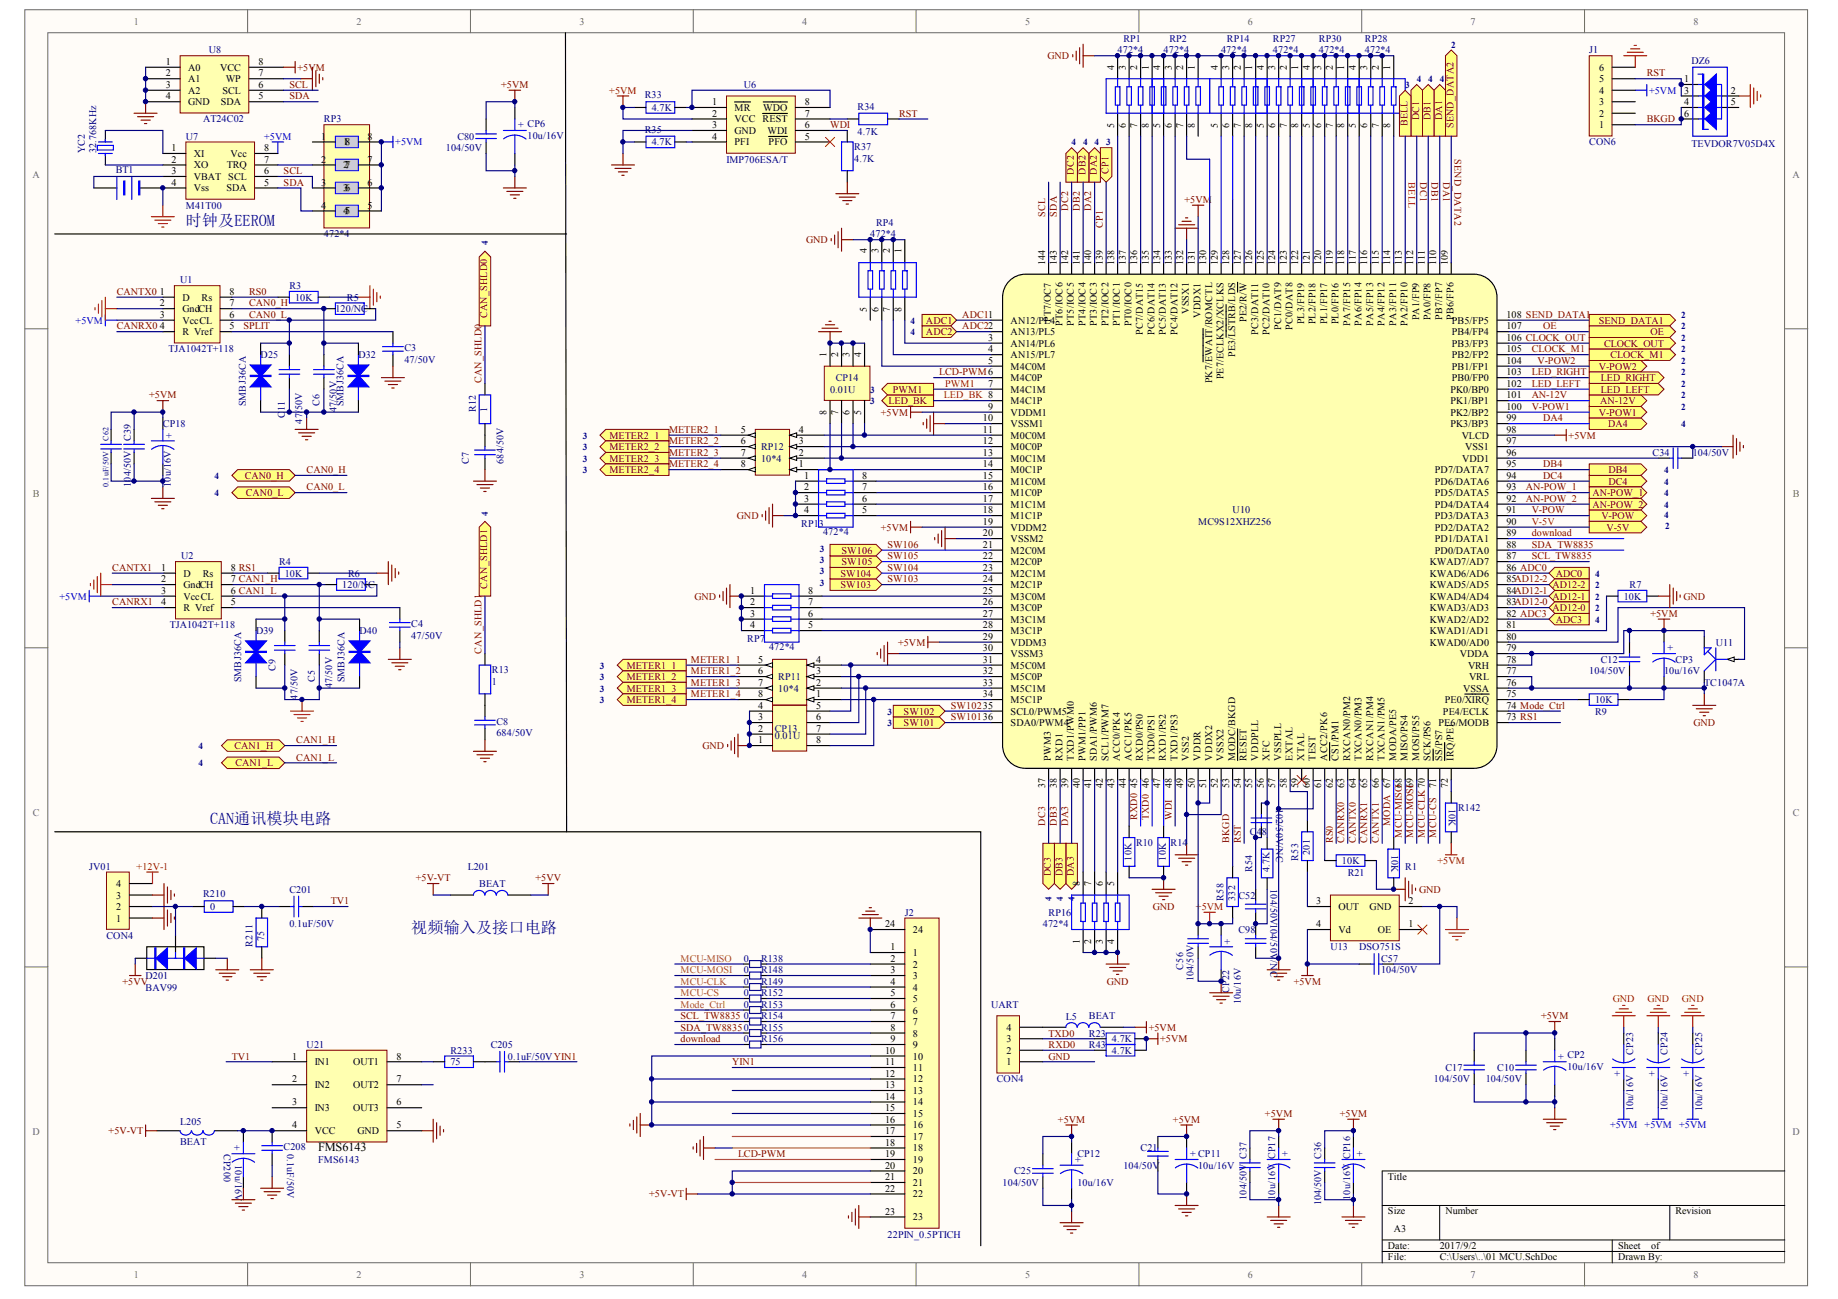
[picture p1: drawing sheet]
<svg xmlns="http://www.w3.org/2000/svg" width="297mm" height="210mm" viewBox="0 0 297 210" stroke-linecap="round" stroke-linejoin="round" font-family="sans-serif">
<defs><g id="words">
<g font-size="2.6" fill="#000080">
<text x="30" y="36.5">时钟及EEROM</text>
<text x="33.9" y="133.1">CAN通讯模块电路</text>
<text x="66.5" y="150.7">视频输入及接口电路</text>
</g>
<text font-size="2" x="51.4" y="186">FMS6143</text>
<g font-size="1.7" fill="#000080">
<text x="261.9" y="172.9" transform="rotate(-180 261.9 172.9)">+</text>
<text x="267.4" y="172.9" transform="rotate(-180 267.4 172.9)">+</text>
<text x="273" y="172.9" transform="rotate(-180 273 172.9)">+</text>
</g>
<g font-size="1.6" fill="#696969">
<text x="21.6" y="4">1</text>
<text x="57.6" y="4">2</text>
<text x="93.6" y="4">3</text>
<text x="129.6" y="4">4</text>
<text x="165.7" y="4">5</text>
<text x="201.7" y="4">6</text>
<text x="237.7" y="4">7</text>
<text x="273.7" y="4">8</text>
<text x="5.3" y="28.8">A</text>
<text x="289.7" y="28.8">A</text>
<text x="5.3" y="80.4">B</text>
<text x="289.8" y="80.4">B</text>
<text x="5.3" y="131.9">C</text>
<text x="289.8" y="131.9">C</text>
<text x="5.3" y="183.5">D</text>
<text x="289.7" y="183.5">D</text>
<text x="21.6" y="206.5">1</text>
<text x="57.6" y="206.5">2</text>
<text x="93.6" y="206.5">3</text>
<text x="129.6" y="206.5">4</text>
<text x="165.7" y="206.5">5</text>
<text x="201.7" y="206.5">6</text>
<text x="237.7" y="206.5">7</text>
<text x="273.7" y="206.5">8</text>
</g>
<g font-size="1.6">
<text x="26.8" y="10.5">1</text>
<text x="30.4" y="11.4">A0</text>
<text x="35.6" y="11.4">VCC</text>
<text x="41.7" y="10.5">8</text>
<text x="180.1" y="11.2" transform="rotate(-90 180.1 11.2)">4</text>
<text x="181.9" y="11.2" transform="rotate(-90 181.9 11.2)">3</text>
<text x="183.8" y="11.2" transform="rotate(-90 183.8 11.2)">2</text>
<text x="185.6" y="11.2" transform="rotate(-90 185.6 11.2)">1</text>
<text x="187.5" y="11.2" transform="rotate(-90 187.5 11.2)">4</text>
<text x="189.4" y="11.2" transform="rotate(-90 189.4 11.2)">3</text>
<text x="191.2" y="11.2" transform="rotate(-90 191.2 11.2)">2</text>
<text x="193.1" y="11.2" transform="rotate(-90 193.1 11.2)">1</text>
<text x="196.8" y="11.2" transform="rotate(-90 196.8 11.2)">4</text>
<text x="198.7" y="11.2" transform="rotate(-90 198.7 11.2)">3</text>
<text x="200.5" y="11.2" transform="rotate(-90 200.5 11.2)">2</text>
<text x="202.4" y="11.2" transform="rotate(-90 202.4 11.2)">1</text>
<text x="204.2" y="11.2" transform="rotate(-90 204.2 11.2)">4</text>
<text x="206.1" y="11.2" transform="rotate(-90 206.1 11.2)">3</text>
<text x="208" y="11.2" transform="rotate(-90 208 11.2)">2</text>
<text x="209.8" y="11.2" transform="rotate(-90 209.8 11.2)">1</text>
<text x="211.7" y="11.2" transform="rotate(-90 211.7 11.2)">4</text>
<text x="213.5" y="11.2" transform="rotate(-90 213.5 11.2)">3</text>
<text x="215.4" y="11.2" transform="rotate(-90 215.4 11.2)">2</text>
<text x="217.3" y="11.2" transform="rotate(-90 217.3 11.2)">1</text>
<text x="219.1" y="11.2" transform="rotate(-90 219.1 11.2)">4</text>
<text x="221" y="11.2" transform="rotate(-90 221 11.2)">3</text>
<text x="222.8" y="11.2" transform="rotate(-90 222.8 11.2)">2</text>
<text x="224.7" y="11.2" transform="rotate(-90 224.7 11.2)">1</text>
<text x="258.4" y="11.4">6</text>
<text x="26.8" y="12.4">2</text>
<text x="26.8" y="14.2">3</text>
<text x="26.8" y="16.1">4</text>
<text x="30.4" y="13.3">A1</text>
<text x="30.4" y="15.1">A2</text>
<text x="30.4" y="17">GND</text>
<text x="35.7" y="17">SDA</text>
<text x="36" y="15.1">SCL</text>
<text x="36.5" y="13.3">WP</text>
<text x="41.7" y="16.1">5</text>
<text x="41.7" y="14.2">6</text>
<text x="41.7" y="12.4">7</text>
<text x="115.1" y="17">1</text>
<text x="118.7" y="17.9">MR</text>
<text x="123.3" y="17.9">WDO</text>
<text x="130.1" y="17">8</text>
<text x="258.4" y="17">3</text>
<text x="258.4" y="15.1">4</text>
<text x="258.4" y="13.3">5</text>
<text x="272.2" y="13.3">1</text>
<text x="272.2" y="15.1">3</text>
<text x="272.2" y="17">4</text>
<text x="279.7" y="15.1">2</text>
<text x="279.7" y="17">5</text>
<text x="51.9" y="22.6">1</text>
<text x="55.5" y="23.5">18</text>
<text x="59.4" y="22.6">8</text>
<text x="115.1" y="18.9">2</text>
<text x="115.1" y="20.7">3</text>
<text x="115.1" y="22.6">4</text>
<text x="118.7" y="19.8">VCC</text>
<text x="118.7" y="21.6">GND</text>
<text x="118.7" y="23.5">PFI</text>
<text x="123.2" y="19.8">REST</text>
<text x="124" y="21.6">WDI</text>
<text x="124.2" y="23.5">PFO</text>
<text x="130.1" y="22.6">5</text>
<text x="130.1" y="20.7">6</text>
<text x="130.1" y="18.9">7</text>
<text x="180.1" y="20.6" transform="rotate(-90 180.1 20.6)">5</text>
<text x="181.9" y="20.6" transform="rotate(-90 181.9 20.6)">6</text>
<text x="183.8" y="20.6" transform="rotate(-90 183.8 20.6)">7</text>
<text x="185.6" y="20.6" transform="rotate(-90 185.6 20.6)">8</text>
<text x="187.5" y="20.6" transform="rotate(-90 187.5 20.6)">5</text>
<text x="189.4" y="20.6" transform="rotate(-90 189.4 20.6)">6</text>
<text x="191.2" y="20.6" transform="rotate(-90 191.2 20.6)">7</text>
<text x="193.1" y="20.6" transform="rotate(-90 193.1 20.6)">8</text>
<text x="196.8" y="20.6" transform="rotate(-90 196.8 20.6)">5</text>
<text x="198.7" y="20.6" transform="rotate(-90 198.7 20.6)">6</text>
<text x="200.5" y="20.6" transform="rotate(-90 200.5 20.6)">7</text>
<text x="202.4" y="20.6" transform="rotate(-90 202.4 20.6)">8</text>
<text x="204.2" y="20.6" transform="rotate(-90 204.2 20.6)">5</text>
<text x="206.1" y="20.6" transform="rotate(-90 206.1 20.6)">6</text>
<text x="208" y="20.6" transform="rotate(-90 208 20.6)">7</text>
<text x="209.8" y="20.6" transform="rotate(-90 209.8 20.6)">8</text>
<text x="211.7" y="20.6" transform="rotate(-90 211.7 20.6)">5</text>
<text x="213.5" y="20.6" transform="rotate(-90 213.5 20.6)">6</text>
<text x="215.4" y="20.6" transform="rotate(-90 215.4 20.6)">7</text>
<text x="217.3" y="20.6" transform="rotate(-90 217.3 20.6)">8</text>
<text x="219.1" y="20.6" transform="rotate(-90 219.1 20.6)">5</text>
<text x="221" y="20.6" transform="rotate(-90 221 20.6)">6</text>
<text x="222.8" y="20.6" transform="rotate(-90 222.8 20.6)">7</text>
<text x="224.7" y="20.6" transform="rotate(-90 224.7 20.6)">8</text>
<text x="258.4" y="20.7">1</text>
<text x="258.4" y="18.9">2</text>
<text x="272.2" y="18.9">6</text>
<text x="27.7" y="24.4">1</text>
<text x="27.7" y="26.3">2</text>
<text x="27.7" y="28.2">3</text>
<text x="31.3" y="25.4">XI</text>
<text x="31.3" y="27.2">XO</text>
<text x="31.3" y="29.1">VBAT SCL</text>
<text x="36.6" y="27.2">TRQ</text>
<text x="37.3" y="25.4">Vcc</text>
<text x="42.7" y="28.2">6</text>
<text x="42.7" y="26.3">7</text>
<text x="42.7" y="24.4">8</text>
<text x="51.9" y="26.3">2</text>
<text x="55.5" y="27.2">27</text>
<text x="59.4" y="26.3">7</text>
<text x="27.7" y="30">4</text>
<text x="31.3" y="30.9">Vss</text>
<text x="36.6" y="30.9">SDA</text>
<text x="42.7" y="30">5</text>
<text x="51.9" y="30">3</text>
<text x="51.9" y="33.7">4</text>
<text x="55.5" y="30.9">36</text>
<text x="55.5" y="34.7">45</text>
<text x="59.4" y="30">6</text>
<text x="59.4" y="33.7">5</text>
<text x="140.1" y="41" transform="rotate(-90 140.1 41)">4</text>
<text x="142" y="41" transform="rotate(-90 142 41)">3</text>
<text x="143.8" y="41" transform="rotate(-90 143.8 41)">2</text>
<text x="145.7" y="41" transform="rotate(-90 145.7 41)">1</text>
<text x="25.9" y="47.7">1</text>
<text x="37.1" y="47.7">8</text>
<text x="168.9" y="42.8" transform="rotate(-90 168.9 42.8)">144</text>
<text x="170.8" y="42.8" transform="rotate(-90 170.8 42.8)">143</text>
<text x="172.6" y="42.8" transform="rotate(-90 172.6 42.8)">142</text>
<text x="174.5" y="42.8" transform="rotate(-90 174.5 42.8)">141</text>
<text x="176.4" y="42.8" transform="rotate(-90 176.4 42.8)">140</text>
<text x="178.2" y="42.8" transform="rotate(-90 178.2 42.8)">139</text>
<text x="180.1" y="42.8" transform="rotate(-90 180.1 42.8)">138</text>
<text x="181.9" y="42.8" transform="rotate(-90 181.9 42.8)">137</text>
<text x="183.8" y="42.8" transform="rotate(-90 183.8 42.8)">136</text>
<text x="185.6" y="42.8" transform="rotate(-90 185.6 42.8)">135</text>
<text x="187.5" y="42.8" transform="rotate(-90 187.5 42.8)">134</text>
<text x="189.4" y="42.8" transform="rotate(-90 189.4 42.8)">133</text>
<text x="191.2" y="42.8" transform="rotate(-90 191.2 42.8)">132</text>
<text x="193.1" y="42.8" transform="rotate(-90 193.1 42.8)">131</text>
<text x="194.9" y="42.8" transform="rotate(-90 194.9 42.8)">130</text>
<text x="196.8" y="42.8" transform="rotate(-90 196.8 42.8)">129</text>
<text x="198.7" y="42.8" transform="rotate(-90 198.7 42.8)">128</text>
<text x="200.5" y="42.8" transform="rotate(-90 200.5 42.8)">127</text>
<text x="202.4" y="42.8" transform="rotate(-90 202.4 42.8)">126</text>
<text x="204.2" y="42.8" transform="rotate(-90 204.2 42.8)">125</text>
<text x="206.1" y="42.8" transform="rotate(-90 206.1 42.8)">124</text>
<text x="208" y="42.8" transform="rotate(-90 208 42.8)">123</text>
<text x="209.8" y="42.8" transform="rotate(-90 209.8 42.8)">122</text>
<text x="211.7" y="42.8" transform="rotate(-90 211.7 42.8)">121</text>
<text x="213.5" y="42.8" transform="rotate(-90 213.5 42.8)">120</text>
<text x="215.4" y="42.8" transform="rotate(-90 215.4 42.8)">119</text>
<text x="217.3" y="42.8" transform="rotate(-90 217.3 42.8)">118</text>
<text x="219.1" y="42.8" transform="rotate(-90 219.1 42.8)">117</text>
<text x="221" y="42.8" transform="rotate(-90 221 42.8)">116</text>
<text x="222.8" y="42.8" transform="rotate(-90 222.8 42.8)">115</text>
<text x="224.7" y="42.8" transform="rotate(-90 224.7 42.8)">114</text>
<text x="226.5" y="42.8" transform="rotate(-90 226.5 42.8)">113</text>
<text x="228.4" y="42.8" transform="rotate(-90 228.4 42.8)">112</text>
<text x="230.3" y="42.8" transform="rotate(-90 230.3 42.8)">111</text>
<text x="232.1" y="42.8" transform="rotate(-90 232.1 42.8)">110</text>
<text x="234" y="42.8" transform="rotate(-90 234 42.8)">109</text>
<text x="25.9" y="49.5">2</text>
<text x="25.9" y="51.4">3</text>
<text x="25.9" y="53.2">4</text>
<text x="29.5" y="48.6">D</text>
<text x="29.5" y="50.4">GndCH</text>
<text x="29.5" y="52.3">VccCL</text>
<text x="32.6" y="48.6">Rs</text>
<text x="37.1" y="53.2">5</text>
<text x="37.1" y="51.4">6</text>
<text x="37.1" y="49.5">7</text>
<text x="140.1" y="50.3" transform="rotate(-90 140.1 50.3)">5</text>
<text x="142" y="50.3" transform="rotate(-90 142 50.3)">6</text>
<text x="143.8" y="50.3" transform="rotate(-90 143.8 50.3)">7</text>
<text x="145.7" y="50.3" transform="rotate(-90 145.7 50.3)">8</text>
<text x="163.3" y="52.3">AN12/PL4</text>
<text x="169.8" y="52.1" transform="rotate(-90 169.8 52.1)">PT7/OC7</text>
<text x="171.7" y="52.6" transform="rotate(-90 171.7 52.6)">PT6/IOC6</text>
<text x="173.6" y="52.6" transform="rotate(-90 173.6 52.6)">PT5/IOC5</text>
<text x="175.4" y="52.6" transform="rotate(-90 175.4 52.6)">PT4/IOC4</text>
<text x="177.3" y="52.6" transform="rotate(-90 177.3 52.6)">PT3/IOC3</text>
<text x="179.1" y="52.6" transform="rotate(-90 179.1 52.6)">PT2/IOC2</text>
<text x="181" y="52.6" transform="rotate(-90 181 52.6)">PT1/IOC1</text>
<text x="182.9" y="52.6" transform="rotate(-90 182.9 52.6)">PT0/IOC0</text>
<text x="192.2" y="50.8" transform="rotate(-90 192.2 50.8)">VSSX1</text>
<text x="194" y="51.3" transform="rotate(-90 194 51.3)">VDDX1</text>
<text x="201.4" y="52.1" transform="rotate(-90 201.4 52.1)">PE2/R/W</text>
<text x="207" y="53.3" transform="rotate(-90 207 53.3)">PC1/DAT9</text>
<text x="208.9" y="53.3" transform="rotate(-90 208.9 53.3)">PC0/DAT8</text>
<text x="210.7" y="52.4" transform="rotate(-90 210.7 52.4)">PL3/FP19</text>
<text x="212.6" y="52.4" transform="rotate(-90 212.6 52.4)">PL2/FP18</text>
<text x="214.5" y="52.4" transform="rotate(-90 214.5 52.4)">PL1/FP17</text>
<text x="216.3" y="52.4" transform="rotate(-90 216.3 52.4)">PL0/FP16</text>
<text x="218.2" y="52.6" transform="rotate(-90 218.2 52.6)">PA7/FP15</text>
<text x="220" y="52.6" transform="rotate(-90 220 52.6)">PA6/FP14</text>
<text x="221.9" y="52.6" transform="rotate(-90 221.9 52.6)">PA5/FP13</text>
<text x="223.8" y="52.6" transform="rotate(-90 223.8 52.6)">PA4/FP12</text>
<text x="225.6" y="52.6" transform="rotate(-90 225.6 52.6)">PA3/FP11</text>
<text x="227.5" y="52.6" transform="rotate(-90 227.5 52.6)">PA2/FP10</text>
<text x="229.3" y="51.8" transform="rotate(-90 229.3 51.8)">PA1/FP9</text>
<text x="231.2" y="51.8" transform="rotate(-90 231.2 51.8)">PA0/FP8</text>
<text x="233.1" y="51.7" transform="rotate(-90 233.1 51.7)">PB7/FP7</text>
<text x="234.6" y="52.3">PB5/FP5</text>
<text x="234.9" y="51.7" transform="rotate(-90 234.9 51.7)">PB6/FP6</text>
<text x="243.5" y="53.2">107</text>
<text x="243.5" y="51.4">108 SEND_DATA1</text>
<text x="29.5" y="54.2">R Vref</text>
<text x="133.6" y="57.7" transform="rotate(-90 133.6 57.7)">1</text>
<text x="135.5" y="57.7" transform="rotate(-90 135.5 57.7)">2</text>
<text x="137.3" y="57.7" transform="rotate(-90 137.3 57.7)">3</text>
<text x="139.2" y="57.7" transform="rotate(-90 139.2 57.7)">4</text>
<text x="159.7" y="55.1">3</text>
<text x="159.7" y="56.9">4</text>
<text x="159.7" y="58.8">5</text>
<text x="163.3" y="54.2">AN13/PL5</text>
<text x="163.3" y="56">AN14/PL6</text>
<text x="163.3" y="57.9">AN15/PL7</text>
<text x="163.3" y="59.7">M4C0M</text>
<text x="184.7" y="54.1" transform="rotate(-90 184.7 54.1)">PC7/DAT15</text>
<text x="186.6" y="54.1" transform="rotate(-90 186.6 54.1)">PC6/DAT14</text>
<text x="188.4" y="54.1" transform="rotate(-90 188.4 54.1)">PC5/DAT13</text>
<text x="190.3" y="54.1" transform="rotate(-90 190.3 54.1)">PC4/DAT12</text>
<text x="199.6" y="57.7" transform="rotate(-90 199.6 57.7)">PE3/LSTRB/LDS</text>
<text x="203.3" y="54.1" transform="rotate(-90 203.3 54.1)">PC3/DAT11</text>
<text x="205.2" y="54.1" transform="rotate(-90 205.2 54.1)">PC2/DAT10</text>
<text x="234.6" y="59.7">PB1/FP1</text>
<text x="234.6" y="57.9">PB2/FP2</text>
<text x="234.6" y="56">PB3/FP3</text>
<text x="234.6" y="54.2">PB4/FP4</text>
<text x="243.5" y="58.8">104</text>
<text x="243.5" y="56.9">105</text>
<text x="243.5" y="55.1">106 CLOCK_OUT</text>
<text x="159.7" y="62.5">7</text>
<text x="163.3" y="61.6">M4C0P</text>
<text x="163.3" y="63.4">M4C1M</text>
<text x="163.3" y="65.3">M4C1P</text>
<text x="195.9" y="61.9" transform="rotate(-90 195.9 61.9)">PK7/EWAIT/ROMCTL</text>
<text x="197.7" y="61.3" transform="rotate(-90 197.7 61.3)">PE7/ECLKX2/XCLKS</text>
<text x="234.4" y="65.3">PK1/BP1</text>
<text x="234.4" y="63.4">PK0/BP0</text>
<text x="234.6" y="61.6">PB0/FP0</text>
<text x="243.5" y="64.4">101</text>
<text x="243.5" y="62.5">102</text>
<text x="243.5" y="60.7">103</text>
<text x="119.7" y="70">5</text>
<text x="119.7" y="71.8">6</text>
<text x="129.1" y="71.8">3</text>
<text x="129.1" y="70">4</text>
<text x="133.6" y="67.1" transform="rotate(-90 133.6 67.1)">8</text>
<text x="135.5" y="67.1" transform="rotate(-90 135.5 67.1)">7</text>
<text x="137.3" y="67.1" transform="rotate(-90 137.3 67.1)">6</text>
<text x="139.2" y="67.1" transform="rotate(-90 139.2 67.1)">5</text>
<text x="158.8" y="68.1">10</text>
<text x="158.8" y="70">11</text>
<text x="158.8" y="71.8">12</text>
<text x="159.7" y="66.2">9</text>
<text x="163.3" y="67.2">VDDM1</text>
<text x="163.3" y="69">VSSM1</text>
<text x="163.3" y="70.9">M0C0M</text>
<text x="234.4" y="69">PK3/BP3</text>
<text x="234.4" y="67.2">PK2/BP2</text>
<text x="236.2" y="70.9">VLCD</text>
<text x="243.5" y="68.1">99</text>
<text x="243.5" y="66.2">100</text>
<text x="243.5" y="71.8">97</text>
<text x="243.5" y="70">98</text>
<text x="119.7" y="73.7">7</text>
<text x="119.7" y="75.5">8</text>
<text x="129.1" y="75.5">1</text>
<text x="129.1" y="73.7">2</text>
<text x="130" y="77.4">1</text>
<text x="139.3" y="77.4">8</text>
<text x="158.8" y="73.7">13</text>
<text x="158.8" y="75.5">14</text>
<text x="158.8" y="77.4">15</text>
<text x="163.3" y="72.7">M0C0P</text>
<text x="163.3" y="74.6">M0C1M</text>
<text x="163.3" y="76.5">M0C1P</text>
<text x="231.9" y="76.5">PD7/DATA7</text>
<text x="236.3" y="74.6">VDD1</text>
<text x="236.8" y="72.7">VSS1</text>
<text x="243.5" y="73.7">96</text>
<text x="243.5" y="77.4">94</text>
<text x="243.5" y="75.5">95</text>
<text x="130" y="79.2">2</text>
<text x="130" y="81.1">3</text>
<text x="130" y="83">4</text>
<text x="139.3" y="83">5</text>
<text x="139.3" y="81.1">6</text>
<text x="139.3" y="79.2">7</text>
<text x="158.8" y="79.2">16</text>
<text x="158.8" y="81.1">17</text>
<text x="158.8" y="83">18</text>
<text x="163.3" y="78.3">M1C0M</text>
<text x="163.3" y="80.2">M1C0P</text>
<text x="163.3" y="82">M1C1M</text>
<text x="163.3" y="83.9">M1C1P</text>
<text x="231.9" y="83.9">PD3/DATA3</text>
<text x="231.9" y="82">PD4/DATA4</text>
<text x="231.9" y="80.2">PD5/DATA5</text>
<text x="231.9" y="78.3">PD6/DATA6</text>
<text x="243.5" y="83">91</text>
<text x="243.5" y="81.1">92</text>
<text x="243.5" y="79.2">93</text>
<text x="158.8" y="84.8">19</text>
<text x="158.8" y="86.7">20</text>
<text x="158.8" y="88.5">21</text>
<text x="163.3" y="85.7">VDDM2</text>
<text x="163.3" y="87.6">VSSM2</text>
<text x="163.3" y="89.5">M2C0M</text>
<text x="231.9" y="89.5">PD0/DATA0</text>
<text x="231.9" y="87.6">PD1/DATA1</text>
<text x="231.9" y="85.7">PD2/DATA2</text>
<text x="243.5" y="88.5">88</text>
<text x="243.5" y="86.7">89</text>
<text x="243.5" y="84.8">90</text>
<text x="26" y="92.2">1</text>
<text x="26" y="94.1">2</text>
<text x="26" y="96">3</text>
<text x="29.7" y="93.2">D</text>
<text x="29.7" y="95">GndCH</text>
<text x="32.8" y="93.2">Rs</text>
<text x="37.3" y="96">6 CAN1_L</text>
<text x="37.3" y="94.1">7 CAN1_H</text>
<text x="37.3" y="92.2">8 RS1</text>
<text x="121.2" y="96">1</text>
<text x="130.6" y="96">8</text>
<text x="158.8" y="90.4">22</text>
<text x="158.8" y="92.2">23</text>
<text x="158.8" y="94.1">24</text>
<text x="158.8" y="96">25</text>
<text x="163.3" y="91.3">M2C0P</text>
<text x="163.3" y="93.2">M2C1M</text>
<text x="163.3" y="95">M2C1P</text>
<text x="231.1" y="95">KWAD5/AD5</text>
<text x="231.1" y="93.2">KWAD6/AD6</text>
<text x="231.1" y="91.3">KWAD7/AD7</text>
<text x="243.5" y="96">84AD12-1</text>
<text x="243.5" y="94.1">85AD12-2</text>
<text x="243.5" y="92.2">86 ADC0</text>
<text x="243.5" y="90.4">87</text>
<text x="26" y="97.8">4</text>
<text x="29.7" y="96.9">VccCL</text>
<text x="29.7" y="98.7">R Vref</text>
<text x="37.3" y="97.8">5</text>
<text x="121.2" y="97.8">2</text>
<text x="121.2" y="99.7">3</text>
<text x="121.2" y="101.5">4</text>
<text x="130.6" y="101.5">5</text>
<text x="130.6" y="99.7">6</text>
<text x="130.6" y="97.8">7</text>
<text x="158.8" y="97.8">26</text>
<text x="158.8" y="99.7">27</text>
<text x="158.8" y="101.5">28</text>
<text x="163.3" y="96.9">M3C0M</text>
<text x="163.3" y="98.7">M3C0P</text>
<text x="163.3" y="100.6">M3C1M</text>
<text x="231.1" y="98.7">KWAD3/AD3</text>
<text x="231.1" y="96.9">KWAD4/AD4</text>
<text x="231.1" y="100.6">KWAD2/AD2</text>
<text x="243.5" y="97.8">83AD12-0</text>
<text x="243.5" y="101.5">81</text>
<text x="243.5" y="99.7">82 ADC3</text>
<text x="122.5" y="107.1">5</text>
<text x="131.9" y="107.1">4</text>
<text x="158.8" y="103.4">29</text>
<text x="158.8" y="105.3">30</text>
<text x="158.8" y="107.1">31</text>
<text x="163.3" y="102.5">M3C1P</text>
<text x="163.3" y="104.3">VDDM3</text>
<text x="163.3" y="106.2">VSSM3</text>
<text x="231.1" y="104.3">KWAD0/AD0</text>
<text x="231.1" y="102.5">KWAD1/AD1</text>
<text x="235.9" y="106.2">VDDA</text>
<text x="243.5" y="107.1">78</text>
<text x="243.5" y="105.3">79</text>
<text x="243.5" y="103.4">80</text>
<text x="122.5" y="109">6</text>
<text x="122.5" y="110.8">7</text>
<text x="122.5" y="112.7">8</text>
<text x="131.9" y="112.7">1</text>
<text x="131.9" y="110.8">2</text>
<text x="131.9" y="109">3</text>
<text x="158.8" y="109">32</text>
<text x="158.8" y="110.8">33</text>
<text x="158.8" y="112.7">34</text>
<text x="163.3" y="108">M5C0M</text>
<text x="163.3" y="109.9">M5C0P</text>
<text x="163.3" y="111.8">M5C1M</text>
<text x="163.3" y="113.6">M5C1P</text>
<text x="233.5" y="113.6">PE0/XIRQ</text>
<text x="236.4" y="111.8">VSSA</text>
<text x="237.2" y="108">VRH</text>
<text x="237.4" y="109.9">VRL</text>
<text x="243.5" y="112.7">75</text>
<text x="243.5" y="110.8">76</text>
<text x="243.5" y="109">77</text>
<text x="122.5" y="118.3">2</text>
<text x="122.5" y="116.4">3</text>
<text x="122.5" y="114.5">4</text>
<text x="131.9" y="116.4">6</text>
<text x="131.9" y="114.5">5</text>
<text x="131.9" y="118.3">7</text>
<text x="163.3" y="115.5">SCL0/PWM5</text>
<text x="163.3" y="117.3">SDA0/PWM4</text>
<text x="232.5" y="117.3">PE6/MODB</text>
<text x="233.2" y="115.5">PE4/ECLK</text>
<text x="243.5" y="116.4">73 RS1</text>
<text x="243.5" y="114.5">74 Mode_Ctrl</text>
<text x="122.5" y="120.1">1</text>
<text x="131.9" y="120.1">8</text>
<text x="169.8" y="122.9" transform="rotate(-90 169.8 122.9)">PWM3</text>
<text x="171.7" y="122.9" transform="rotate(-90 171.7 122.9)">RXD1</text>
<text x="173.6" y="122.9" transform="rotate(-90 173.6 122.9)">TXD1/PWM0</text>
<text x="175.4" y="122.9" transform="rotate(-90 175.4 122.9)">PWM1/PP1</text>
<text x="177.3" y="122.9" transform="rotate(-90 177.3 122.9)">SDA1/PWM6</text>
<text x="179.1" y="122.9" transform="rotate(-90 179.1 122.9)">SCL1/PWM7</text>
<text x="181" y="122.9" transform="rotate(-90 181 122.9)">ACC0/PK4</text>
<text x="182.9" y="122.9" transform="rotate(-90 182.9 122.9)">ACC1/PK5</text>
<text x="184.7" y="122.9" transform="rotate(-90 184.7 122.9)">RXD0/PS0</text>
<text x="186.6" y="122.9" transform="rotate(-90 186.6 122.9)">TXD0/PS1</text>
<text x="188.4" y="122.9" transform="rotate(-90 188.4 122.9)">RXD1/PS2</text>
<text x="190.3" y="122.9" transform="rotate(-90 190.3 122.9)">TXD1/PS3</text>
<text x="192.2" y="122.9" transform="rotate(-90 192.2 122.9)">VSS2</text>
<text x="194" y="122.9" transform="rotate(-90 194 122.9)">VDDR</text>
<text x="195.9" y="122.9" transform="rotate(-90 195.9 122.9)">VDDX2</text>
<text x="197.7" y="122.9" transform="rotate(-90 197.7 122.9)">VSSX2</text>
<text x="199.6" y="122.9" transform="rotate(-90 199.6 122.9)">MODC/BKGD</text>
<text x="201.4" y="122.9" transform="rotate(-90 201.4 122.9)">RESET</text>
<text x="203.3" y="122.9" transform="rotate(-90 203.3 122.9)">VDDPLL</text>
<text x="205.2" y="122.9" transform="rotate(-90 205.2 122.9)">XFC</text>
<text x="207" y="122.9" transform="rotate(-90 207 122.9)">VSSPLL</text>
<text x="208.9" y="122.9" transform="rotate(-90 208.9 122.9)">EXTAL</text>
<text x="210.7" y="122.9" transform="rotate(-90 210.7 122.9)">XTAL</text>
<text x="212.6" y="122.9" transform="rotate(-90 212.6 122.9)">TEST</text>
<text x="214.5" y="122.9" transform="rotate(-90 214.5 122.9)">ACC2/PK6</text>
<text x="216.3" y="122.9" transform="rotate(-90 216.3 122.9)">CS1/PM1</text>
<text x="218.2" y="122.9" transform="rotate(-90 218.2 122.9)">RXCAN0/PM2</text>
<text x="220" y="122.9" transform="rotate(-90 220 122.9)">TXCAN0/PM3</text>
<text x="221.9" y="122.9" transform="rotate(-90 221.9 122.9)">RXCAN1/PM4</text>
<text x="223.8" y="122.9" transform="rotate(-90 223.8 122.9)">TXCAN1/PM5</text>
<text x="225.6" y="122.9" transform="rotate(-90 225.6 122.9)">MODA/PE5</text>
<text x="227.5" y="122.9" transform="rotate(-90 227.5 122.9)">MISO/PS4</text>
<text x="229.3" y="122.9" transform="rotate(-90 229.3 122.9)">MOSI/PS5</text>
<text x="231.2" y="122.9" transform="rotate(-90 231.2 122.9)">SCK/PS6</text>
<text x="233.1" y="122.9" transform="rotate(-90 233.1 122.9)">SS/PS7</text>
<text x="234.9" y="122.9" transform="rotate(-90 234.9 122.9)">IRQ/PE1</text>
<text x="168.9" y="127.4" transform="rotate(-90 168.9 127.4)">37</text>
<text x="170.8" y="127.4" transform="rotate(-90 170.8 127.4)">38</text>
<text x="172.6" y="127.4" transform="rotate(-90 172.6 127.4)">39</text>
<text x="174.5" y="127.4" transform="rotate(-90 174.5 127.4)">40</text>
<text x="176.4" y="127.4" transform="rotate(-90 176.4 127.4)">41</text>
<text x="178.2" y="127.4" transform="rotate(-90 178.2 127.4)">42</text>
<text x="180.1" y="127.4" transform="rotate(-90 180.1 127.4)">43</text>
<text x="181.9" y="127.4" transform="rotate(-90 181.9 127.4)">44</text>
<text x="183.8" y="127.4" transform="rotate(-90 183.8 127.4)">45</text>
<text x="185.6" y="127.4" transform="rotate(-90 185.6 127.4)">46</text>
<text x="187.5" y="127.4" transform="rotate(-90 187.5 127.4)">47</text>
<text x="189.4" y="127.4" transform="rotate(-90 189.4 127.4)">48</text>
<text x="191.2" y="127.4" transform="rotate(-90 191.2 127.4)">49</text>
<text x="193.1" y="127.4" transform="rotate(-90 193.1 127.4)">50</text>
<text x="194.9" y="127.4" transform="rotate(-90 194.9 127.4)">51</text>
<text x="196.8" y="127.4" transform="rotate(-90 196.8 127.4)">52</text>
<text x="198.7" y="127.4" transform="rotate(-90 198.7 127.4)">53</text>
<text x="200.5" y="127.4" transform="rotate(-90 200.5 127.4)">54</text>
<text x="202.4" y="127.4" transform="rotate(-90 202.4 127.4)">55</text>
<text x="204.2" y="127.4" transform="rotate(-90 204.2 127.4)">56</text>
<text x="206.1" y="127.4" transform="rotate(-90 206.1 127.4)">57</text>
<text x="208" y="127.4" transform="rotate(-90 208 127.4)">58</text>
<text x="209.8" y="127.4" transform="rotate(-90 209.8 127.4)">59</text>
<text x="211.7" y="127.4" transform="rotate(-90 211.7 127.4)">60</text>
<text x="213.5" y="127.4" transform="rotate(-90 213.5 127.4)">61</text>
<text x="215.4" y="127.4" transform="rotate(-90 215.4 127.4)">62</text>
<text x="217.3" y="127.4" transform="rotate(-90 217.3 127.4)">63</text>
<text x="219.1" y="127.4" transform="rotate(-90 219.1 127.4)">64</text>
<text x="221" y="127.4" transform="rotate(-90 221 127.4)">65</text>
<text x="222.8" y="127.4" transform="rotate(-90 222.8 127.4)">66</text>
<text x="232.1" y="127.4" transform="rotate(-90 232.1 127.4)">71</text>
<text x="234" y="127.4" transform="rotate(-90 234 127.4)">72</text>
<text x="18.8" y="143.3">4</text>
<text x="174.5" y="143.1" transform="rotate(-90 174.5 143.1)">8</text>
<text x="176.4" y="143.1" transform="rotate(-90 176.4 143.1)">7</text>
<text x="178.2" y="143.1" transform="rotate(-90 178.2 143.1)">6</text>
<text x="180.1" y="143.1" transform="rotate(-90 180.1 143.1)">5</text>
<text x="18.8" y="148.9">1</text>
<text x="18.8" y="147.1">2</text>
<text x="18.8" y="145.2">3</text>
<text x="143" y="149.8">24</text>
<text x="212.7" y="146.1">3</text>
<text x="212.7" y="149.8">4</text>
<text x="216.3" y="147.1">OUT</text>
<text x="221.4" y="147.1">GND</text>
<text x="227.7" y="149.8">1</text>
<text x="227.7" y="146.1">2</text>
<text x="143.9" y="153.6">1</text>
<text x="143.9" y="155.4">2</text>
<text x="147.5" y="154.5">1</text>
<text x="147.5" y="150.8">24</text>
<text x="174.5" y="152.5" transform="rotate(-90 174.5 152.5)">1</text>
<text x="176.4" y="152.5" transform="rotate(-90 176.4 152.5)">2</text>
<text x="178.2" y="152.5" transform="rotate(-90 178.2 152.5)">3</text>
<text x="180.1" y="152.5" transform="rotate(-90 180.1 152.5)">4</text>
<text x="216.3" y="150.8">Vd</text>
<text x="222.7" y="150.8">OE</text>
<text x="143.9" y="157.3">3</text>
<text x="143.9" y="159.1">4</text>
<text x="143.9" y="161">5</text>
<text x="147.5" y="156.3">2</text>
<text x="147.5" y="158.2">3</text>
<text x="147.5" y="160.1">4</text>
<text x="147.5" y="161.9">5</text>
<text x="143.9" y="162.8">6</text>
<text x="143.9" y="164.7">7</text>
<text x="143.9" y="166.6">8</text>
<text x="147.5" y="163.8">6</text>
<text x="147.5" y="165.6">7</text>
<text x="147.5" y="167.5">8</text>
<text x="162.7" y="166.6">4</text>
<text x="47.2" y="171.2">1</text>
<text x="50.9" y="172.1">IN1</text>
<text x="57.1" y="172.1">OUT1</text>
<text x="64.1" y="171.2">8</text>
<text x="143" y="170.3">10</text>
<text x="143" y="172.1">11</text>
<text x="143" y="174">12</text>
<text x="143.9" y="168.4">9</text>
<text x="147.5" y="169.3">9</text>
<text x="147.5" y="171.2">10</text>
<text x="147.5" y="173.1">11</text>
<text x="162.7" y="172.1">1</text>
<text x="162.7" y="170.3">2</text>
<text x="162.7" y="168.4">3</text>
<text x="47.2" y="174.9">2</text>
<text x="47.2" y="178.6">3</text>
<text x="50.9" y="175.8">IN2</text>
<text x="50.9" y="179.6">IN3</text>
<text x="57.1" y="175.8">OUT2</text>
<text x="57.1" y="179.6">OUT3</text>
<text x="64.1" y="174.9">7</text>
<text x="64.1" y="178.6">6</text>
<text x="143" y="175.8">13</text>
<text x="143" y="177.7">14</text>
<text x="143" y="179.6">15</text>
<text x="147.5" y="174.9">12</text>
<text x="147.5" y="176.8">13</text>
<text x="147.5" y="178.6">14</text>
<text x="47.2" y="182.4">4</text>
<text x="50.9" y="183.3">VCC</text>
<text x="57.8" y="183.3">GND</text>
<text x="64.1" y="182.4">5</text>
<text x="143" y="181.4">16</text>
<text x="143" y="183.3">17</text>
<text x="143" y="185.1">18</text>
<text x="147.5" y="180.5">15</text>
<text x="147.5" y="182.4">16</text>
<text x="147.5" y="184.2">17</text>
<text x="143" y="187">19</text>
<text x="143" y="188.9">20</text>
<text x="143" y="190.7">21</text>
<text x="147.5" y="186.1">18</text>
<text x="147.5" y="187.9">19</text>
<text x="147.5" y="189.8">20</text>
<text x="147.5" y="191.6">21</text>
<text x="224.3" y="190.7">Title</text>
<text x="143" y="192.6">22</text>
<text x="143" y="196.3">23</text>
<text x="147.5" y="193.5">22</text>
<text x="147.5" y="197.2">23</text>
<text x="224.3" y="196.2">Size</text>
<text x="233.6" y="196.2">Number</text>
<text x="270.8" y="196.2">Revision</text>
<text x="224.3" y="201.8">Date:</text>
<text x="224.3" y="203.7">File:</text>
<text x="225.2" y="199">A3</text>
<text x="232.7" y="201.8">2017/9/2</text>
<text x="232.7" y="203.7">C:\Users\..\01 MCU.SchDoc</text>
<text x="261.5" y="201.8">Sheet</text>
<text x="261.5" y="203.7">Drawn By:</text>
<text x="266.8" y="201.8">of</text>
</g>
<g font-size="1.6" fill="#000080">
<text x="33.8" y="8.6">U8</text>
<text x="180.6" y="8.6">472*4</text>
<text x="181.5" y="6.8">RP1</text>
<text x="188.1" y="8.6">472*4</text>
<text x="189" y="6.8">RP2</text>
<text x="197.4" y="8.6">472*4</text>
<text x="198.3" y="6.8">RP14</text>
<text x="205.7" y="6.8">RP27</text>
<text x="205.7" y="8.6">472*4</text>
<text x="213.2" y="6.8">RP30</text>
<text x="213.2" y="8.6">472*4</text>
<text x="220.6" y="6.8">RP28</text>
<text x="220.6" y="8.6">472*4</text>
<text x="256.8" y="8.6">J1</text>
<text x="273.4" y="10.3">DZ6</text>
<text x="104.2" y="15.9">R33</text>
<text x="105.3" y="17.9">4.7K</text>
<text x="120.2" y="14.2">U6</text>
<text x="138.6" y="17.7">R34</text>
<text x="30" y="22.6">U7</text>
<text x="32.8" y="19.8">AT24C02</text>
<text x="52.3" y="19.8">RP3</text>
<text x="73.9" y="22.6">C80</text>
<text x="83.8" y="20.7">+ CP6</text>
<text x="85.3" y="22.4">10u/16V</text>
<text x="104.2" y="21.5">R35</text>
<text x="105.3" y="23.5">4.7K</text>
<text x="138.6" y="21.8">4.7K</text>
<text x="256.8" y="23.5">CON6</text>
<text x="273.4" y="23.7">TEVDOR7V05D4X</text>
<text x="13.7" y="24.8" transform="rotate(-90 13.7 24.8)">YC2</text>
<text x="15.5" y="24.8" transform="rotate(-90 15.5 24.8)">32.768KHz</text>
<text x="18.7" y="28">BT1</text>
<text x="72.1" y="24.4">104/50V</text>
<text x="117.4" y="26.3">IMP706ESA/T</text>
<text x="138" y="24.2">R37</text>
<text x="138" y="26.1">4.7K</text>
<text x="30" y="33.7">M41T00</text>
<text x="52.3" y="38.4">472*4</text>
<text x="140.7" y="38.4">472*4</text>
<text x="141.6" y="36.5">RP4</text>
<text x="29.1" y="45.8">U1</text>
<text x="46.8" y="46.7">R3</text>
<text x="47.7" y="48.6">10K</text>
<text x="54.2" y="50.4">120/NC</text>
<text x="56.1" y="48.6">R5</text>
<text x="27.2" y="56.9">TJA1042T+118</text>
<text x="42.1" y="57.9">D25</text>
<text x="57.9" y="57.9">D32</text>
<text x="65.4" y="56.8">C3</text>
<text x="65.4" y="58.6">47/50V</text>
<text x="39.7" y="65.7" transform="rotate(-90 39.7 65.7)">SMBJ36CA</text>
<text x="51.6" y="65.7" transform="rotate(-90 51.6 65.7)">C6</text>
<text x="55.5" y="65.7" transform="rotate(-90 55.5 65.7)">SMBJ36CA</text>
<text x="134.1" y="63.4">0.01U</text>
<text x="135.1" y="61.6">CP14</text>
<text x="21.1" y="71.2" transform="rotate(-90 21.1 71.2)">C39</text>
<text x="26.3" y="69">CP18</text>
<text x="26.9" y="70.9">+</text>
<text x="46" y="67.5" transform="rotate(-90 46 67.5)">C</text>
<text x="46" y="66.4" transform="rotate(-90 46 66.4)">11</text>
<text x="48.8" y="68.5" transform="rotate(-90 48.8 68.5)">47/50V</text>
<text x="54.4" y="66.6" transform="rotate(-90 54.4 66.6)">47/50V</text>
<text x="76.9" y="66.6" transform="rotate(-90 76.9 66.6)">R12</text>
<text x="78.8" y="66.6" transform="rotate(-90 78.8 66.6)">1</text>
<text x="75.8" y="75" transform="rotate(-90 75.8 75)">C7</text>
<text x="81.4" y="75" transform="rotate(-90 81.4 75)">684/50V</text>
<text x="123" y="72.7">RP12</text>
<text x="123" y="74.6">10*4</text>
<text x="267.1" y="73.7">C34</text>
<text x="273.6" y="73.7">104/50V</text>
<text x="21.1" y="78.7" transform="rotate(-90 21.1 78.7)">104/50V</text>
<text x="27.6" y="78.7" transform="rotate(-90 27.6 78.7)">10u/16V</text>
<text x="199.2" y="83">U10</text>
<text x="129.5" y="85.2">RP13</text>
<text x="133" y="86.5">472*4</text>
<text x="193.6" y="84.8">MC9S12XHZ256</text>
<text x="29.3" y="90.4">U2</text>
<text x="45.1" y="91.3">R4</text>
<text x="46" y="93.2">10K</text>
<text x="55.3" y="95">120/NC</text>
<text x="56.3" y="93.2">R6</text>
<text x="263.3" y="95">R7</text>
<text x="27.4" y="101.5">TJA1042T+118</text>
<text x="66.5" y="101.3">C4</text>
<text x="262.4" y="96.9">10K</text>
<text x="41.4" y="102.5">D39</text>
<text x="58.1" y="102.5">D40</text>
<text x="66.5" y="103.2">47/50V</text>
<text x="120.8" y="103.8">RP7</text>
<text x="124.3" y="105.1">472*4</text>
<text x="258.7" y="107.1">C12</text>
<text x="269.5" y="105.3">+</text>
<text x="270.8" y="107.1">CP3</text>
<text x="277.3" y="104.3">U11</text>
<text x="39" y="110.3" transform="rotate(-90 39 110.3)">SMBJ36CA</text>
<text x="44.5" y="108.4" transform="rotate(-90 44.5 108.4)">C9</text>
<text x="48.1" y="113" transform="rotate(-90 48.1 113)">47/50V</text>
<text x="50.9" y="110.3" transform="rotate(-90 50.9 110.3)">C5</text>
<text x="53.7" y="111.2" transform="rotate(-90 53.7 111.2)">47/50V</text>
<text x="55.7" y="110.3" transform="rotate(-90 55.7 110.3)">SMBJ36CA</text>
<text x="79.5" y="108.8">R13</text>
<text x="79.5" y="110.6">1</text>
<text x="125.8" y="109.9">RP11</text>
<text x="125.8" y="111.8">10*4</text>
<text x="256.8" y="109">104/50V</text>
<text x="257.8" y="113.6">10K</text>
<text x="268.9" y="109">10u/16V</text>
<text x="275.4" y="110.8">TC1047A</text>
<text x="80.2" y="117.1">C8</text>
<text x="80.2" y="119">684/50V</text>
<text x="125.2" y="118.3">CP13</text>
<text x="125.2" y="119.4">0.01U</text>
<text x="257.8" y="115.5">R9</text>
<text x="206.3" y="130.7" transform="rotate(90 206.3 130.7)">102/50V/NC</text>
<text x="234.2" y="130.7" transform="rotate(90 234.2 130.7)">10K</text>
<text x="235.6" y="131.1">R142</text>
<text x="183.6" y="136.6">R10</text>
<text x="189.2" y="136.6">R14</text>
<text x="202" y="135">C48</text>
<text x="14.4" y="140.5">JV01</text>
<text x="75.6" y="140.5">L201</text>
<text x="77.4" y="143.3">BEAT</text>
<text x="182.9" y="139.1" transform="rotate(-90 182.9 139.1)">10K</text>
<text x="188.4" y="139.1" transform="rotate(-90 188.4 139.1)">10K</text>
<text x="202.4" y="140.9" transform="rotate(-90 202.4 140.9)">R54</text>
<text x="205.2" y="140.9" transform="rotate(-90 205.2 140.9)">4.7K</text>
<text x="205.3" y="143.7" transform="rotate(90 205.3 143.7)">104/50V104/50V</text>
<text x="209.8" y="139.1" transform="rotate(-90 209.8 139.1)">R53</text>
<text x="211.7" y="138.1" transform="rotate(-90 211.7 138.1)">201</text>
<text x="216.9" y="139.6">10K</text>
<text x="217.8" y="141.5">R21</text>
<text x="224.9" y="138.1" transform="rotate(90 224.9 138.1)">10K</text>
<text x="227.1" y="140.5">R1</text>
<text x="32.8" y="145">R210</text>
<text x="33.9" y="147.1">0</text>
<text x="46.8" y="144.3">C201</text>
<text x="46.8" y="149.8">0.1uF/50V</text>
<text x="146.2" y="148">J2</text>
<text x="168.5" y="149.8">472*4</text>
<text x="169.5" y="148">RP16</text>
<text x="197.7" y="145.6" transform="rotate(-90 197.7 145.6)">R58</text>
<text x="199.6" y="145.6" transform="rotate(-90 199.6 145.6)">332</text>
<text x="200.1" y="145.2">C52</text>
<text x="17.2" y="151.7">CON4</text>
<text x="40.8" y="153" transform="rotate(-90 40.8 153)">R211</text>
<text x="42.7" y="152.1" transform="rotate(-90 42.7 152.1)">75</text>
<text x="120.2" y="155.4">0</text>
<text x="123" y="155.4">R138</text>
<text x="197.9" y="152.6">+</text>
<text x="200.1" y="150.8">C98</text>
<text x="205.3" y="155.2" transform="rotate(90 205.3 155.2)">/N</text>
<text x="215" y="153.6">U13</text>
<text x="219.7" y="153.6">DSO751S</text>
<text x="223.2" y="155.4">C57</text>
<text x="23.5" y="158.2">D201</text>
<text x="23.5" y="160.1">BAV99</text>
<text x="120.2" y="157.3">0</text>
<text x="120.2" y="159.1">0</text>
<text x="120.2" y="161">0</text>
<text x="123" y="157.3">R148</text>
<text x="123" y="159.1">R149</text>
<text x="123" y="161">R152</text>
<text x="191.2" y="156.7" transform="rotate(-90 191.2 156.7)">C56</text>
<text x="192.9" y="158.6" transform="rotate(-90 192.9 158.6)">104/50V</text>
<text x="198.7" y="160.4" transform="rotate(-90 198.7 160.4)">CP22</text>
<text x="205.3" y="156.9" transform="rotate(90 205.3 156.9)">C</text>
<text x="223.2" y="157.3">104/50V</text>
<text x="120.2" y="162.8">0</text>
<text x="120.2" y="164.7">0</text>
<text x="123" y="162.8">R153</text>
<text x="123" y="164.7">R154</text>
<text x="123" y="166.6">R155</text>
<text x="160.2" y="162.8">UART</text>
<text x="172.3" y="164.9">L5</text>
<text x="176" y="167.5">R23</text>
<text x="176" y="164.7">BEAT</text>
<text x="200.5" y="162.3" transform="rotate(-90 200.5 162.3)">10u/16V</text>
<text x="49.6" y="169.3">U21</text>
<text x="72.8" y="170.3">R233</text>
<text x="72.8" y="172.1">75</text>
<text x="79.3" y="169.3">C205</text>
<text x="82.1" y="171.2">0.1uF/50VYIN1</text>
<text x="120.2" y="168.4">0</text>
<text x="123" y="168.4">R156</text>
<text x="176" y="169.3">R43</text>
<text x="179.7" y="170.3">4.7K</text>
<text x="179.7" y="168.4">4.7K</text>
<text x="233.6" y="173.1">C17</text>
<text x="242" y="173.1">C10</text>
<text x="251.8" y="171.2">+ CP2</text>
<text x="253.3" y="172.9">10u/16V</text>
<text x="263.9" y="170.5" transform="rotate(-90 263.9 170.5)">CP23</text>
<text x="269.5" y="170.5" transform="rotate(-90 269.5 170.5)">CP24</text>
<text x="275.1" y="170.5" transform="rotate(-90 275.1 170.5)">CP25</text>
<text x="161.1" y="174.9">CON4</text>
<text x="231.7" y="174.9">104/50V</text>
<text x="240.1" y="174.9">104/50V</text>
<text x="263.9" y="179.6" transform="rotate(-90 263.9 179.6)">10u/16V</text>
<text x="269.5" y="179.6" transform="rotate(-90 269.5 179.6)">10u/16V</text>
<text x="275.1" y="179.6" transform="rotate(-90 275.1 179.6)">10u/16V</text>
<text x="29.1" y="181.8">L205</text>
<text x="29.1" y="185">BEAT</text>
<text x="45.8" y="185.9">C208</text>
<text x="36.2" y="186.4" transform="rotate(90 36.2 186.4)">CP200</text>
<text x="37.8" y="186.1">+</text>
<text x="38" y="188.3" transform="rotate(90 38 188.3)">10u/16V</text>
<text x="46.4" y="186.4" transform="rotate(90 46.4 186.4)">0.1uF/50V</text>
<text x="51.4" y="187.9">FMS6143</text>
<text x="162" y="191.6">104/50V</text>
<text x="163.9" y="189.8">C25</text>
<text x="173.7" y="187.9">+</text>
<text x="174.1" y="187">CP12</text>
<text x="174.1" y="191.6">10u/16V</text>
<text x="181.5" y="188.9">104/50V</text>
<text x="184.3" y="186.1">C21</text>
<text x="192.3" y="187">+ CP11</text>
<text x="193.6" y="188.9">10u/16V</text>
<text x="201.4" y="187.4" transform="rotate(-90 201.4 187.4)">C37</text>
<text x="206.1" y="187.4" transform="rotate(-90 206.1 187.4)">CP17</text>
<text x="207.2" y="187">+</text>
<text x="213.5" y="187.4" transform="rotate(-90 213.5 187.4)">C36</text>
<text x="218.2" y="187.4" transform="rotate(-90 218.2 187.4)">CP16</text>
<text x="219.3" y="187">+</text>
<text x="201.4" y="193.9" transform="rotate(-90 201.4 193.9)">104/50V</text>
<text x="206.1" y="193.9" transform="rotate(-90 206.1 193.9)">10u/16V</text>
<text x="213.5" y="194.8" transform="rotate(-90 213.5 194.8)">104/50V</text>
<text x="218.2" y="193.9" transform="rotate(-90 218.2 193.9)">10u/16V</text>
<text x="143.4" y="200">22PIN_0.5PTICH</text>
</g>
<g font-size="1.6" fill="#800000">
<text x="48.1" y="11.4">+5VM</text>
<text x="169.3" y="9.6">GND</text>
<text x="46.8" y="14.2">SCL</text>
<text x="46.8" y="16.1">SDA</text>
<text x="81" y="14.2">+5VM</text>
<text x="266.1" y="12.4">RST</text>
<text x="134.1" y="20.7">WDI</text>
<text x="145.3" y="18.9">RST</text>
<text x="227.5" y="20.4" transform="rotate(-90 227.5 20.4)">BELL</text>
<text x="229.3" y="19.4" transform="rotate(-90 229.3 19.4)">DC1</text>
<text x="231.2" y="19.4" transform="rotate(-90 231.2 19.4)">DB1</text>
<text x="233.1" y="19.5" transform="rotate(-90 233.1 19.5)">DA1</text>
<text x="234.9" y="20.7" transform="rotate(-90 234.9 20.7)">SEND_DATA2</text>
<text x="266.1" y="19.8">BKGD</text>
<text x="45.8" y="28.2">SCL</text>
<text x="173.6" y="28.3" transform="rotate(-90 173.6 28.3)">DC2</text>
<text x="175.4" y="28.3" transform="rotate(-90 175.4 28.3)">DB2</text>
<text x="177.3" y="28.3" transform="rotate(-90 177.3 28.3)">DA2</text>
<text x="179.1" y="28.1" transform="rotate(-90 179.1 28.1)">CP1</text>
<text x="229.5" y="29.4" transform="rotate(90 229.5 29.4)">DC1</text>
<text x="231.4" y="29.4" transform="rotate(90 231.4 29.4)">DB1</text>
<text x="233.2" y="29.4" transform="rotate(90 233.2 29.4)">DA1</text>
<text x="235.1" y="25.7" transform="rotate(90 235.1 25.7)">SEND_DATA2</text>
<text x="45.8" y="30">SDA</text>
<text x="168.9" y="35" transform="rotate(-90 168.9 35)">SCL</text>
<text x="170.8" y="35" transform="rotate(-90 170.8 35)">SDA</text>
<text x="172.6" y="34.1" transform="rotate(-90 172.6 34.1)">DC2</text>
<text x="174.5" y="34.1" transform="rotate(-90 174.5 34.1)">DB2</text>
<text x="176.4" y="34.1" transform="rotate(-90 176.4 34.1)">DA2</text>
<text x="191.4" y="32.8">+5VM</text>
<text x="130.3" y="39.3">GND</text>
<text x="178.2" y="36.9" transform="rotate(-90 178.2 36.9)">CP1</text>
<text x="18.9" y="47.7">CANTX0</text>
<text x="40.3" y="47.7">RS0</text>
<text x="18.9" y="53.2">CANRX0</text>
<text x="39.3" y="53.2">SPLIT</text>
<text x="40.3" y="49.5">CAN0_H</text>
<text x="40.3" y="51.4">CAN0_L</text>
<text x="78.8" y="51.5" transform="rotate(-90 78.8 51.5)">CAN_SHLD0</text>
<text x="149.6" y="52.3">ADC1</text>
<text x="155.5" y="51.4">ADC11</text>
<text x="155.5" y="53.2">ADC22</text>
<text x="249.4" y="53.2">OE</text>
<text x="258.4" y="52.3">SEND_DATA1</text>
<text x="149.6" y="54.2">ADC2</text>
<text x="247.5" y="56.9">CLOCK_M1</text>
<text x="248.5" y="58.8">V-POW2</text>
<text x="258.4" y="59.7">V-POW2</text>
<text x="259.3" y="56">CLOCK_OUT</text>
<text x="260.3" y="57.9">CLOCK_M1</text>
<text x="266.7" y="54.2">OE</text>
<text x="24.1" y="64.4">+5VM</text>
<text x="77.8" y="62" transform="rotate(-90 77.8 62)">CAN_SHLD0</text>
<text x="143.6" y="65.3">LED_BK</text>
<text x="144.3" y="63.4">PWM1</text>
<text x="151.8" y="60.7">LCD-PWM6</text>
<text x="247.5" y="64.4">AN-12V</text>
<text x="247.5" y="60.7">LED_RIGHT</text>
<text x="247.5" y="62.5">LED_LEFT</text>
<text x="258.6" y="65.3">AN-12V</text>
<text x="258.7" y="61.6">LED_RIGHT</text>
<text x="258.7" y="63.4">LED_LEFT</text>
<text x="98.5" y="70.9">METER2_1</text>
<text x="108.1" y="70">METER2_1</text>
<text x="108.1" y="71.8">METER2_2</text>
<text x="142.3" y="67.2">+5VM</text>
<text x="247.5" y="66.2">V-POW1</text>
<text x="249.4" y="68.1">DA4</text>
<text x="253.5" y="70.9">+5VM</text>
<text x="258.4" y="67.2">V-POW1</text>
<text x="259.9" y="69">DA4</text>
<text x="39.6" y="77.4">CAN0_H</text>
<text x="49.6" y="76.5">CAN0_H</text>
<text x="98.5" y="72.7">METER2_2</text>
<text x="98.5" y="74.6">METER2_3</text>
<text x="98.5" y="76.5">METER2_4</text>
<text x="108.1" y="73.7">METER2_3</text>
<text x="108.1" y="75.5">METER2_4</text>
<text x="249.4" y="75.5">DB4</text>
<text x="249.4" y="77.4">DC4</text>
<text x="259.9" y="76.5">DB4</text>
<text x="39.7" y="80.2">CAN0_L</text>
<text x="49.6" y="79.2">CAN0_L</text>
<text x="119.1" y="83.9">GND</text>
<text x="246.6" y="79.2">AN-POW_1</text>
<text x="246.6" y="81.1">AN-POW_2</text>
<text x="247.5" y="83">V-POW</text>
<text x="257.4" y="80.2">AN-POW_1</text>
<text x="257.4" y="82">AN-POW_2</text>
<text x="258.8" y="83.9">V-POW</text>
<text x="259.9" y="78.3">DC4</text>
<text x="136" y="89.5">SW106</text>
<text x="142.3" y="85.7">+5VM</text>
<text x="143.4" y="88.5">SW106</text>
<text x="247.5" y="88.5">SDA_TW8835</text>
<text x="247.5" y="86.7">download</text>
<text x="259.6" y="85.7">V-5V</text>
<text x="18.1" y="92.2">CANTX1</text>
<text x="78.8" y="95.1" transform="rotate(-90 78.8 95.1)">CAN_SHLD1</text>
<text x="135.8" y="95">SW103</text>
<text x="135.8" y="93.2">SW104</text>
<text x="136" y="91.3">SW105</text>
<text x="143.4" y="94.1">SW103</text>
<text x="143.4" y="92.2">SW104</text>
<text x="143.4" y="90.4">SW105</text>
<text x="247.5" y="90.4">SCL_TW8835</text>
<text x="250.9" y="95">AD12-2</text>
<text x="251.4" y="93.2">ADC0</text>
<text x="18.1" y="97.8">CANRX1</text>
<text x="112.2" y="96.9">GND</text>
<text x="250.9" y="96.9">AD12-1</text>
<text x="250.9" y="98.7">AD12-0</text>
<text x="251.4" y="100.6">ADC3</text>
<text x="266.7" y="99.7">+5VM</text>
<text x="272.1" y="96.9">GND</text>
<text x="77.8" y="105.6" transform="rotate(-90 77.8 105.6)">CAN_SHLD1</text>
<text x="111.6" y="107.1">METER1_1</text>
<text x="145.1" y="104.3">+5VM</text>
<text x="101.3" y="108">METER1_1</text>
<text x="101.3" y="109.9">METER1_2</text>
<text x="101.3" y="111.8">METER1_3</text>
<text x="101.3" y="113.6">METER1_4</text>
<text x="111.6" y="109">METER1_2</text>
<text x="111.6" y="110.8">METER1_3</text>
<text x="111.6" y="112.7">METER1_4</text>
<text x="146" y="117.3">SW101</text>
<text x="146" y="115.5">SW102</text>
<text x="153.7" y="116.4">SW10136</text>
<text x="153.7" y="114.5">SW10235</text>
<text x="273.7" y="117.3">GND</text>
<text x="37.9" y="121">CAN1_H</text>
<text x="38.1" y="123.8">CAN1_L</text>
<text x="47.9" y="122.9">CAN1_L</text>
<text x="47.9" y="120.1">CAN1_H</text>
<text x="113.5" y="121">GND</text>
<text x="228.4" y="127.3" transform="rotate(-90 228.4 127.3)">I</text>
<text x="168.9" y="133.5" transform="rotate(-90 168.9 133.5)">DC3</text>
<text x="170.8" y="133.5" transform="rotate(-90 170.8 133.5)">DB3</text>
<text x="172.6" y="133.5" transform="rotate(-90 172.6 133.5)">DA3</text>
<text x="183.8" y="132.6" transform="rotate(-90 183.8 132.6)">RXD0</text>
<text x="185.6" y="132.6" transform="rotate(-90 185.6 132.6)">TXD0</text>
<text x="189.4" y="132.6" transform="rotate(-90 189.4 132.6)">WDI</text>
<text x="198.7" y="136.3" transform="rotate(-90 198.7 136.3)">BKGD</text>
<text x="200.5" y="136.3" transform="rotate(-90 200.5 136.3)">RST</text>
<text x="215.4" y="136.3" transform="rotate(-90 215.4 136.3)">RS0</text>
<text x="217.3" y="136.3" transform="rotate(-90 217.3 136.3)">CANRX0</text>
<text x="219.1" y="136.3" transform="rotate(-90 219.1 136.3)">CANTX0</text>
<text x="221" y="136.3" transform="rotate(-90 221 136.3)">CANRX1</text>
<text x="222.8" y="136.3" transform="rotate(-90 222.8 136.3)">CANTX1</text>
<text x="224.7" y="133.5" transform="rotate(-90 224.7 133.5)">MODA 67</text>
<text x="226.5" y="135.3" transform="rotate(-90 226.5 135.3)">MCU-MISO68</text>
<text x="228.4" y="135.3" transform="rotate(-90 228.4 135.3)">MCU-MOS69</text>
<text x="230.3" y="135.3" transform="rotate(-90 230.3 135.3)">MCU-CLK70</text>
<text x="232.1" y="135.3" transform="rotate(-90 232.1 135.3)">MCU-CS</text>
<text x="67.2" y="142.4">+5V-VT</text>
<text x="86.5" y="142.4">+5VV</text>
<text x="169.8" y="141.6" transform="rotate(-90 169.8 141.6)">DC3</text>
<text x="171.7" y="141.6" transform="rotate(-90 171.7 141.6)">DB3</text>
<text x="173.6" y="141.6" transform="rotate(-90 173.6 141.6)">DA3</text>
<text x="53.5" y="146.1">TV1</text>
<text x="186.3" y="147">GND</text>
<text x="229.3" y="144.3">GND</text>
<text x="19.8" y="159.1">+5VV</text>
<text x="178.9" y="159.1">GND</text>
<text x="209.1" y="159.1">+5VM</text>
<text x="110" y="164.7">SCL_TW8835</text>
<text x="110" y="166.6">SDA_TW88350</text>
<text x="169.5" y="167.5">TXD0</text>
<text x="185.6" y="166.6">+5VM</text>
<text x="249" y="164.7">+5VM</text>
<text x="37.5" y="171.2">TV1</text>
<text x="110" y="168.4">download</text>
<text x="118.3" y="172.1">YIN1</text>
<text x="169.5" y="169.3">RXD0</text>
<text x="169.5" y="171.2">GND</text>
<text x="187.5" y="168.4">+5VM</text>
<text x="17.5" y="183.3">+5V-VT</text>
<text x="171" y="181.4">+5VM</text>
<text x="189.6" y="181.4">+5VM</text>
<text x="204.4" y="180.5">+5VM</text>
<text x="216.5" y="180.5">+5VM</text>
<text x="119.3" y="187">LCD-PWM</text>
<text x="104.9" y="193.5">+5V-VT</text>
</g>
<g font-size="1.6" fill="#bf0000">
<text x="98.5" y="15.1">+5VM</text>
<text x="232.3" y="139.6">+5VM</text>
<text x="193.3" y="147.1">+5VM</text>
</g>
<g font-size="1.6" fill="#00f">
<text x="266.5" y="15.1">+5VM</text>
<text x="42.7" y="22.6">+5VM</text>
<text x="63.9" y="23.5">+5VM</text>
<text x="12.2" y="52.3">+5VM</text>
<text x="9.6" y="96.9">+5VM</text>
<text x="260.2" y="182.3">+5VM</text>
<text x="265.8" y="182.3">+5VM</text>
<text x="271.4" y="182.3">+5VM</text>
</g>
<g font-size="1.6" fill="#f00">
<text x="227.6" y="29.4" transform="rotate(90 227.6 29.4)">BELL</text>
<text x="152.5" y="64.4">LED_BK 8</text>
<text x="152.7" y="62.5">PWM1</text>
<text x="247.5" y="84.8">V-5V</text>
<text x="22.1" y="140.5">+12V-1</text>
<text x="260.7" y="161.9">GND</text>
<text x="266.2" y="161.9">GND</text>
<text x="271.8" y="161.9">GND</text>
</g>
<g font-size="1.6" fill="#c64230">
<text x="110" y="155.4">MCU-MISO</text>
<text x="110" y="161">MCU-CS</text>
<text x="110" y="159.1">MCU-CLK</text>
<text x="110" y="157.3">MCU-MOSI</text>
<text x="110" y="162.8">Mode_Ctrl</text>
</g>
<g font-size="1.5" fill="#000080">
<text x="234.5" y="7.7">2</text>
<text x="227.1" y="14.2">3</text>
<text x="229" y="13.3">4</text>
<text x="230.8" y="13.3">4</text>
<text x="232.7" y="13.3">4</text>
<text x="173.2" y="23.5">4</text>
<text x="175" y="23.5">4</text>
<text x="176.9" y="23.5">4</text>
<text x="178.8" y="23.5">3</text>
<text x="147.2" y="52.3">4</text>
<text x="271.7" y="51.4">2</text>
<text x="271.7" y="53.2">2</text>
<text x="147.2" y="54.2">4</text>
<text x="271.7" y="56.9">2</text>
<text x="271.7" y="58.8">2</text>
<text x="271.7" y="55.1">2</text>
<text x="140.7" y="65.3">3</text>
<text x="140.7" y="63.4">3</text>
<text x="271.7" y="62.5">2</text>
<text x="271.7" y="64.4">2</text>
<text x="271.7" y="60.7">2</text>
<text x="94.2" y="70.9">3</text>
<text x="271.7" y="66.2">2</text>
<text x="271.7" y="69">4</text>
<text x="34.7" y="77.4">4</text>
<text x="94.2" y="72.7">3</text>
<text x="94.2" y="74.6">3</text>
<text x="94.2" y="76.5">3</text>
<text x="268.9" y="76.5">4</text>
<text x="34.7" y="80.2">4</text>
<text x="268.9" y="80.2">4</text>
<text x="268.9" y="82">4</text>
<text x="268.9" y="83.7">4</text>
<text x="268.9" y="78.3">4</text>
<text x="132.5" y="89.3">3</text>
<text x="269.1" y="85.6">2</text>
<text x="132.5" y="94.7">3</text>
<text x="132.5" y="92.8">3</text>
<text x="132.5" y="90.9">3</text>
<text x="257.8" y="95">2</text>
<text x="257.8" y="93.2">4</text>
<text x="257.8" y="96.9">2</text>
<text x="257.8" y="98.7">2</text>
<text x="257.8" y="100.6">4</text>
<text x="97" y="108">3</text>
<text x="97" y="109.9">3</text>
<text x="97" y="111.8">3</text>
<text x="97" y="113.6">3</text>
<text x="143.4" y="117.3">3</text>
<text x="143.4" y="115.5">3</text>
<text x="32.1" y="121">4</text>
<text x="32.1" y="123.8">4</text>
</g>
<g font-size="1.4" fill="#000080">
<text x="78.8" y="39.7" transform="rotate(-90 78.8 39.7)">4</text>
<text x="78.8" y="83.3" transform="rotate(-90 78.8 83.3)">4</text>
<text x="169.9" y="145.6" transform="rotate(-90 169.9 145.6)">4</text>
<text x="171.8" y="145.6" transform="rotate(-90 171.8 145.6)">4</text>
<text x="173.6" y="145.6" transform="rotate(-90 173.6 145.6)">4</text>
</g>
<g font-size="1.3" fill="#000080">
<text x="17.5" y="71.2" transform="rotate(-90 17.5 71.2)">C62</text>
<text x="17.5" y="78.7" transform="rotate(-90 17.5 78.7)">0.1uF/50V</text>
</g>
</g></defs>
<g fill="#fffcf8" stroke="#696969" stroke-width=".16">
<path d="M4 1.6h288.1v206.2h-288.1z"/>
<path d="M7.7 5.3h280.7v198.7h-280.7z"/>
</g>
<g fill="none" stroke="#696969" stroke-width=".16">
<path d="M40 1.6v3.7M76 1.6v3.7M112 1.6v3.7M148 1.6v3.7M184.1 1.6v3.7M220.1 1.6v3.7M256.1 1.6v3.7M4 53.1h3.7M288.4 53.1h3.8M4 104.7h3.7M288.4 104.7h3.8M4 156.2h3.7"/>
<path d="M288.4 156.2h3.8M40 204.1v3.7M76 204.1v3.7M112 204.1v3.7M148 204.1v3.7M184.1 204.1v3.7M220.1 204.1v3.7M256.1 204.1v3.7"/>
</g>
<path d="M223.4 194.8h65M232.7 194.8v5.6M269.9 194.8v5.6M288.4 189.2h-65v14.9M223.4 200.4h65M223.4 202.2h65M260.6 200.4v3.7" fill="none" stroke="#000" stroke-width=".16"/>
<path d="M215 144.6h11.1v7.4h-11.1z" fill="#ffffb0" stroke="#800000" stroke-width=".16"/>
<path d="M211.3 132.6v1.8M211.3 139.1v1.8M211.3 150.2h3.7M211.3 146.5h3.7M226.2 150.2h3.7M226.2 146.5h3.7" fill="none" stroke="#000" stroke-width=".19"/>
<path d="M233.6 150.2h3.7M234.2 150.8h2.6M234.7 151.3h1.5M235.3 151.9h.3M235.5 148.3v1.9" fill="none" stroke="#f00" stroke-width=".19"/>
<path d="M210.4 134.4h1.8v4.7h-1.8z" fill="none" stroke="#00f" stroke-width=".19"/>
<path d="M194.6 147.4h1.8M195.5 147.4v1.9" fill="none" stroke="#bf0000" stroke-width=".19"/>
<path d="M124.8 106.5h5.6v7.4h-5.6z" fill="#ffffb0" stroke="#800000" stroke-width=".16"/>
<path d="M130.4 113h5.6" fill="none" stroke="#000" stroke-width=".19"/>
<path d="M130.4 113l1.1-.3v.7z" fill="#fffcf8" stroke="#000" stroke-width=".16"/>
<path d="M130.4 111.2h5.6" fill="none" stroke="#000" stroke-width=".19"/>
<path d="M130.4 111.2l1.1-.4v.8z" fill="#fffcf8" stroke="#000" stroke-width=".16"/>
<path d="M130.4 109.3h5.6" fill="none" stroke="#000" stroke-width=".19"/>
<path d="M130.4 109.3l1.1-.3v.7z" fill="#fffcf8" stroke="#000" stroke-width=".16"/>
<path d="M130.4 107.5h5.6" fill="none" stroke="#000" stroke-width=".19"/>
<path d="M130.4 107.5l1.1-.4v.7z" fill="#fffcf8" stroke="#000" stroke-width=".16"/>
<path d="M119.3 107.5h5.5" fill="none" stroke="#000" stroke-width=".19"/>
<path d="M123.7 107.5l1.1-.4v.7z" fill="#fffcf8" stroke="#000" stroke-width=".16"/>
<path d="M119.3 109.3h5.5" fill="none" stroke="#000" stroke-width=".19"/>
<path d="M123.7 109.3l1.1-.3v.7z" fill="#fffcf8" stroke="#000" stroke-width=".16"/>
<path d="M119.3 111.2h5.5" fill="none" stroke="#000" stroke-width=".19"/>
<path d="M123.7 111.2l1.1-.4v.8z" fill="#fffcf8" stroke="#000" stroke-width=".16"/>
<path d="M119.3 113h5.5" fill="none" stroke="#000" stroke-width=".19"/>
<path d="M123.7 113l1.1-.3v.7z" fill="#fffcf8" stroke="#000" stroke-width=".16"/>
<path d="M122.1 69.4h5.5v7.4h-5.5z" fill="#ffffb0" stroke="#800000" stroke-width=".16"/>
<path d="M127.6 75.9h5.6" fill="none" stroke="#000" stroke-width=".19"/>
<path d="M127.6 75.9l1.2-.4v.8z" fill="#fffcf8" stroke="#000" stroke-width=".16"/>
<path d="M127.6 74h5.6" fill="none" stroke="#000" stroke-width=".19"/>
<path d="M127.6 74l1.2-.3v.7z" fill="#fffcf8" stroke="#000" stroke-width=".16"/>
<path d="M127.6 72.2h5.6" fill="none" stroke="#000" stroke-width=".19"/>
<path d="M127.6 72.2l1.2-.4v.7z" fill="#fffcf8" stroke="#000" stroke-width=".16"/>
<path d="M127.6 70.3h5.6" fill="none" stroke="#000" stroke-width=".19"/>
<path d="M127.6 70.3l1.2-.4v.8z" fill="#fffcf8" stroke="#000" stroke-width=".16"/>
<path d="M116.5 70.3h5.6" fill="none" stroke="#000" stroke-width=".19"/>
<path d="M120.9 70.3l1.2-.4v.8z" fill="#fffcf8" stroke="#000" stroke-width=".16"/>
<path d="M116.5 72.2h5.6" fill="none" stroke="#000" stroke-width=".19"/>
<path d="M120.9 72.2l1.2-.4v.7z" fill="#fffcf8" stroke="#000" stroke-width=".16"/>
<path d="M116.5 74h5.6" fill="none" stroke="#000" stroke-width=".19"/>
<path d="M120.9 74l1.2-.3v.7z" fill="#fffcf8" stroke="#000" stroke-width=".16"/>
<path d="M116.5 75.9h5.6" fill="none" stroke="#000" stroke-width=".19"/>
<path d="M120.9 75.9l1.2-.4v.8z" fill="#fffcf8" stroke="#000" stroke-width=".16"/>
<path d="M133.2 59.2h7.4v5.5h-7.4z" fill="#ffffb0" stroke="#800000" stroke-width=".16"/>
<path d="M134.1 55.5v3.7M136 55.5v3.7M137.9 55.5v3.7M139.7 55.5v3.7M134.1 64.7v3.8M136 64.7v3.8M137.9 64.7v3.8M139.7 64.7v3.8" fill="none" stroke="#000" stroke-width=".19"/>
<path d="M124.8 114h5.6v7.4h-5.6z" fill="#ffffb0" stroke="#800000" stroke-width=".16"/>
<g fill="none" stroke="#000" stroke-width=".19">
<path d="M121.1 118.6h3.7M121.1 116.8h3.7M121.1 114.9h3.7M130.4 118.6h3.7M130.4 116.8h3.7M130.4 114.9h3.7M121.1 120.5h3.7M130.4 120.5h3.7M199.2 140v1.8M204.8 135.3v1.9M193.6 149.3v1.8M193.6 153v1.8"/>
<path d="M197.4 149.3v1.8M197.4 156.7v1.9M199.2 146.5v1.8M202.9 143.7v1.9M202.9 147.4v1.9M204.8 141.8v1.9M219.7 155.8h1.8M223.4 155.8h1.8M218.7 183.6v1.9M218.7 191.1v1.8"/>
</g>
<g fill="none" stroke="#800000" stroke-width=".19">
<path d="M192.7 33.2h1.9M193.6 33.2v1.8M132.3 53.6h3.7M132.8 53h2.6M133.4 52.5h1.5M134 51.9h.3M134.1 53.6v1.9M251.3 70.3h1.8M253.1 69.4v1.8M278.2 72.2h1.9M280.1 70.3v3.7M280.6 70.9v2.6"/>
<path d="M281.2 71.4v1.5M281.8 72v.4M147.2 84.2v1.9M147.2 85.2h1.8M151.1 86.8v.4M151.6 86.3v1.5M152.2 85.7v2.6M152.7 85.2v3.7M152.7 87h1.9M141.8 105.4v.4M142.3 104.9v1.5M142.9 104.3v2.6"/>
<path d="M143.4 103.8v3.7M143.4 105.6h1.9M149.9 102.8v1.9M149.9 103.8h1.9M268 100h1.9M268.9 100v1.9M189.9 138.1h3.7M190.5 138.7h2.6M191 139.2h1.5M191.6 139.8h.4M191.8 136.3v1.8M197.4 158.6v1.8"/>
<path d="M204.8 156.7h3.7M205.3 157.3h2.6M205.9 157.8h1.5M206.5 158.4h.3M206.6 154.8v1.9M210.4 157.6h1.8M211.3 155.8v1.8M195.5 160.4h3.7M196 161h2.7M196.6 161.5h1.5M197.2 162.1h.3M189.9 194.8h3.7"/>
<path d="M190.5 195.3h2.6M191 195.9h1.5M191.6 196.5h.4M191.8 192.9v1.9M216.9 196.6h3.7M217.4 197.2h2.6M217.8 180.9h1.9M218 197.8h1.5M218.5 198.3h.4M218.7 180.9v1.8M218.7 194.8v1.8"/>
</g>
<g fill="none" stroke="#00f" stroke-width=".19">
<path d="M203.9 137.2h1.8v4.6h-1.8zM192 152.4h3.3M192 151.7h3.3M193.6 151.1v.6M193.6 152.4v.6M195.5 153h3.7M197.4 153.7l.7 .1 1.1 .6M197.4 153.7l-.8 .1-1.1 .5M197.4 151.1v1.9M197.4 153.7v3M198.3 141.8h1.8v4.7h-1.8zM201.3 146.9h3.3"/>
<path d="M201.3 146.1h3.3M202.9 145.6v.5M202.9 146.9v.5M221.5 155.8h.6M222.1 154.1v3.3M222.8 155.8h.6M222.8 154.1v3.3M216.9 187.4h3.7M218.7 188.1l1.2 .2 .6 .4M218.7 188.1l-1.1 .2-.7 .4M218.7 185.5v1.9M218.7 188.1v3"/>
</g>
<path d="M209.6 125.3l1.5 1.5M211.1 125.3l-1.5 1.5" fill="none" stroke="#f00" stroke-width=".16"/>
<path d="M163.1 45.4a3.7 3.7 0 0 1 2.6-1.1h72.5a3.7 3.7 0 0 1 3.7 3.7v72.4a3.7 3.7 0 0 1-3.7 3.8h-72.5a3.7 3.7 0 0 1-3.7-3.8v-72.4a3.7 3.7 0 0 1 1.1-2.6z" fill="#ffffb0" stroke="#000" stroke-width=".19"/>
<g fill="none" stroke="#000" stroke-width=".19">
<path d="M160.2 51.7h1.8M160.2 53.6h1.8M160.2 55.5h1.8M160.2 57.3h1.8M160.2 59.2h1.8M169.5 42.4v1.9M171.3 42.4v1.9M173.2 42.4v1.9M175 42.4v1.9M176.9 42.4v1.9M178.8 42.4v1.9M180.6 42.4v1.9"/>
<path d="M182.5 42.4v1.9M184.3 42.4v1.9M186.2 42.4v1.9M188.1 42.4v1.9M189.9 42.4v1.9M191.8 42.4v1.9M193.6 42.4v1.9M194.4 53.1v5.4M195.5 42.4v1.9M197.4 42.4v1.9M198.1 49.2v5.3M199.2 42.4v1.9"/>
<path d="M200 45.6v1.6M201.1 42.4v1.9M202.9 42.4v1.9M204.8 42.4v1.9M206.6 42.4v1.9M208.5 42.4v1.9M210.4 42.4v1.9M212.2 42.4v1.9M214.1 42.4v1.9M215.9 42.4v1.9M217.8 42.4v1.9M219.7 42.4v1.9"/>
<path d="M221.5 42.4v1.9M223.4 42.4v1.9M225.2 42.4v1.9M227.1 42.4v1.9M229 42.4v1.9M230.8 42.4v1.9M232.7 42.4v1.9M234.5 42.4v1.9M242 51.7h1.8M242 53.6h1.8M242 55.5h1.8M242 57.3h1.8"/>
<path d="M242 59.2h1.8M160.2 66.6h1.8M160.2 68.5h1.8M160.2 70.3h1.8M160.2 72.2h1.8M160.2 64.7h1.8M160.2 62.9h1.8M160.2 61h1.8M160.2 74h1.8M160.2 75.9h1.8M160.2 77.7h1.8M160.2 79.6h1.8"/>
<path d="M242 66.6h1.8M242 68.5h1.8M242 70.3h1.8M242 72.2h1.8M242 64.7h1.8M242 62.9h1.8M242 61h1.8M242 74h1.8M242 75.9h1.8M242 77.7h1.8M242 79.6h1.8M160.2 81.5h1.8"/>
<path d="M160.2 83.3h1.8M160.2 85.2h1.8M160.2 87h1.8M160.2 98.2h1.8M160.2 96.3h1.8M160.2 94.5h1.8M160.2 92.6h1.8M160.2 90.8h1.8M160.2 88.9h1.8M242 81.5h1.8M242 83.3h1.8M242 85.2h1.8"/>
<path d="M242 87h1.8M242 98.2h1.8M242 96.3h1.8M242 94.5h1.8M242 92.6h1.8M242 90.8h1.8M242 88.9h1.8M160.2 100h1.8M160.2 101.9h1.8M160.2 103.8h1.8M160.2 105.6h1.8M160.2 114.9h1.8"/>
<path d="M160.2 116.8h1.8M160.2 113h1.8M160.2 111.2h1.8M160.2 109.3h1.8M160.2 107.5h1.8M200 117.8v5.1M214.9 120v2.9M233.5 120v2.9M236.7 112.2h4M242 100h1.8M242 101.9h1.8M242 103.8h1.8"/>
<path d="M242 105.6h1.8M242 114.9h1.8M242 116.8h1.8M242 113h1.8M242 111.2h1.8M242 109.3h1.8M242 107.5h1.8M279.1 106.5h1.9M169.5 124.2v1.9M171.3 124.2v1.9M173.2 124.2v1.9M175 124.2v1.9"/>
<path d="M176.9 124.2v1.9M178.8 124.2v1.9M180.6 124.2v1.9M182.5 124.2v1.9M184.3 124.2v1.9M186.2 124.2v1.9M188.1 124.2v1.9M189.9 124.2v1.9M191.8 124.2v1.9M193.6 124.2v1.9M195.5 124.2v1.9M197.4 124.2v1.9"/>
<path d="M199.2 124.2v1.9M201.1 124.2v1.9M202.9 124.2v1.9M204.8 124.2v1.9M206.6 124.2v1.9M208.5 124.2v1.9M210.4 124.2v1.9M212.2 124.2v1.9M214.1 124.2v1.9M215.9 124.2v1.9M217.8 124.2v1.9M219.7 124.2v1.9"/>
<path d="M221.5 124.2v1.9M223.4 124.2v1.9M225.2 124.2v1.9M227.1 124.2v1.9M229 124.2v1.9M230.8 124.2v1.9M231.6 121v1.9M232.7 124.2v1.9M234.5 124.2v1.9"/>
</g>
<path d="M147.2 65.7v1.8M147.2 66.6h1.8M149.2 68.3v.3M149.8 67.7v1.5M150.3 67.2v2.6M150.9 66.6v3.7M150.9 68.5h1.8" fill="none" stroke="#800000" stroke-width=".19"/>
<path d="M229.1 149.5l1.5 1.4M230.6 149.5l-1.5 1.4" fill="none" stroke="#f00" stroke-width=".16"/>
<path d="M279.1 106.5l1.2-.3v.7z" fill="#fffcf8" stroke="#000" stroke-width=".16"/>
<g fill="none" stroke="#000" stroke-width=".19">
<path d="M78.6 19.2v1.9M83.2 17.4v1.8M204.8 9v3.7M204.8 18.3v3.7M206.6 9v3.7M206.6 18.3v3.7M208.5 9v3.7M208.5 18.3v3.7M210.4 9v3.7M210.4 18.3v3.7M212.2 9v3.7M212.2 18.3v3.7"/>
<path d="M214.1 9v3.7M214.1 18.3v3.7M215.9 9v3.7M215.9 18.3v3.7M217.8 9v3.7M217.8 18.3v3.7M219.7 9v3.7M219.7 18.3v3.7M221.5 9v3.7M221.5 18.3v3.7M223.4 9v3.7M223.4 18.3v3.7"/>
<path d="M225.2 9v3.7M225.2 18.3v3.7M78.6 22.9v1.9M83.2 24.8v1.9M21.7 69.4v1.8M21.7 73.1v1.9M26.3 67.5v1.9M26.3 75v1.8M268 74h1.9M271.7 74h1.9M275.4 102.8v1.9M275.4 108.4v1.9"/>
<path d="M168.5 186.4v1.9M168.5 190.1v1.9M173.2 184.6v1.8M173.2 192v1.9M187.1 183.6v1.9M187.1 187.4v1.8M191.8 183.6v1.9M191.8 191.1v1.8M202 185.5v1.9M202 189.2v1.9M206.6 183.6v1.9M206.6 191.1v1.8"/>
<path d="M214.1 185.5v1.9M214.1 189.2v1.9"/>
</g>
<g fill="none" stroke="#00f" stroke-width=".19">
<path d="M83.2 19.2v1.9M202.9 12.7h24.2v5.6h-24.2zM204.4 14h.8v3h-.8zM204.8 12.7v1.3M204.8 17v1.3M206.3 14h.7v3h-.7zM206.6 12.7v1.3M206.6 17v1.3M208.1 14h.8v3h-.8zM208.5 12.7v1.3M208.5 17v1.3M210 14h.7v3h-.7z"/>
<path d="M210.4 12.7v5.6M211.9 14h.7v3h-.7zM212.2 12.7v5.6M213.7 14h.8v3h-.8zM214.1 12.7v1.3M214.1 17v1.3M215.6 14h.7v3h-.7zM215.9 12.7v1.3M215.9 17v1.3M217.4 14h.8v3h-.8zM217.8 12.7v5.6M219.3 14h.7v3h-.7z"/>
<path d="M219.7 12.7v5.6M221.1 14h.8v3h-.8zM221.5 12.7v1.3M221.5 17v1.3M223 14h.7v3h-.7zM223.4 12.7v1.3M223.4 17v1.3M224.9 14h.7v3h-.7zM225.2 12.7v1.3M225.2 17v1.3M76.9 22.4h3.3M76.9 21.6h3.3"/>
<path d="M78.6 21.1v.5M78.6 22.4v.5M81.3 21.1h3.8M83.2 21.8l.8 .1 1 .6M83.2 21.8l-.8 .1-1 .5M83.2 21.8v3M20 71.8h3.3M20 72.5h3.3M21.7 71.2v.6M21.7 72.5v.6M24.5 71.2h3.7M26.3 72l.8 .1 1 .5"/>
<path d="M26.3 72l-.8 .1-1 .5M26.3 69.4v1.8M26.3 72v3M269.9 74h.5M270.4 72.4v3.3M271.2 74h.5M271.2 72.4v3.3M275.4 104.7h1.1l-1.1 1.1zM276 105.2l1.3 1.3M277.3 106.5l-1.9 1.9M277.3 104.7v3.7M277.3 106.5h1.8"/>
<path d="M166.9 189.6h3.3M166.9 188.8h3.3M168.5 188.3v.5M168.5 189.6v.5M171.3 188.3h3.7M173.2 189l.8 .1 1 .6M173.2 189l-1.2 .3-.6 .3M173.2 186.4v1.9M173.2 189v3M185.5 186.1h3.3M185.5 186.8h3.3M187.1 185.5v.6"/>
<path d="M187.1 186.8v.6M189.9 187.4h3.7M191.8 188.1l1.1 .2 .7 .4M191.8 188.1l-1.2 .2-.6 .4M191.8 185.5v1.9M191.8 188.1v3M200.3 188.7h3.4M200.3 187.9h3.4M202 187.4v.5M202 188.7v.5M204.8 187.4h3.7M206.6 188.1l1.2 .2 .7 .4"/>
<path d="M206.6 188.1l-1.1 .2-.7 .4M206.6 185.5v1.9M206.6 188.1v3M212.4 188.7h3.4M212.4 187.9h3.4M214.1 187.4v.5M214.1 188.7v.5"/>
</g>
<g fill="none" stroke="#800000" stroke-width=".19">
<path d="M82.3 14.6h1.8M83.2 14.6v1.8M81.3 30.4h3.8M81.9 30.9h2.6M82.5 31.5h1.4M83 32h.4M83.2 28.5v1.9M189.9 36.9h3.7M190.5 36.3h2.6M191 35.8h1.5M191.6 35.2h.4M191.8 36.9v1.8"/>
<path d="M171.3 197.6h3.7M171.9 198.1h2.6M172.3 181.8h1.8M172.4 198.7h1.5M173 199.2h.4M173.2 181.8v1.8M173.2 195.7v1.9M190.8 181.8h1.9M191.8 181.8v1.8M204.8 196.6h3.7M205.3 197.2h2.6M205.7 180.9h1.9"/>
<path d="M205.9 197.8h1.5M206.5 198.3h.3M206.6 180.9v1.8M206.6 194.8v1.8"/>
</g>
<path d="M99.8 15.5h1.8M100.7 15.5v1.9" fill="none" stroke="#bf0000" stroke-width=".19"/>
<path d="M117.4 15.5h11.1v9.3h-11.1z" fill="#ffffb0" stroke="#800000" stroke-width=".16"/>
<g fill="none" stroke="#000" stroke-width=".19">
<path d="M102.5 17.4h1.9M109 17.4h1.9M111.8 17.4h5.6M111.8 19.2h5.6M118.7 16.5h2.6M123.2 18.3h4.1M123.3 16.5h4M128.6 17.4h5.5M128.6 19.2h5.5M136.9 19.2h1.9M143.4 19.2h1.9M15.2 30.4h3.7"/>
<path d="M22.6 30.4h3.7M102.5 22.9h1.9M109 22.9h1.9M111.8 21.1h5.6M111.8 22.9h5.6M124.2 22h3.1M128.6 21.1h5.5M128.6 22.9h5.5M136.9 21.1v1.8M136.9 27.6v1.8"/>
</g>
<path d="M104.4 16.4h4.6v1.9h-4.6zM138.8 18.3h4.6v1.9h-4.6zM18.9 28.5v3.7M21.3 28.5v3.7M44 22.9h1.8M44.9 22.9v1.9M104.4 22h4.6v1.9h-4.6zM136 22.9h1.9v4.7h-1.9z" fill="none" stroke="#00f" stroke-width=".19"/>
<path d="M98.8 26.7h3.7M99.4 27.2h2.6M99.9 27.8h1.5M100.5 28.3h.4M100.7 24.8v1.9M135.1 31.3h3.7M135.6 31.9h2.6M136.2 32.4h1.5M136.7 33h.4M136.9 29.4v1.9" fill="none" stroke="#800000" stroke-width=".19"/>
<path d="M133.4 22.2l1.5 1.5M134.9 22.2l-1.5 1.5" fill="none" stroke="#f00" stroke-width=".16"/>
<g fill="#00f" stroke="#00f" stroke-width=".19">
<path d="M20 29.3h.2v2.2h-.2z" fill-rule="evenodd"/>
<path d="M22.4 29.3h.2v2.2h-.2z" fill-rule="evenodd"/>
</g>
<path d="M52.3 20.2h7.4v16.6h-7.4z" fill="#ffffb0" stroke="#800000" stroke-width=".16"/>
<g fill="#c0c0c0" stroke="#00f" stroke-width=".16">
<path d="M54.2 22h3.7v1.9h-3.7z" fill-rule="evenodd"/>
<path d="M54.2 25.7h3.7v1.9h-3.7z" fill-rule="evenodd"/>
<path d="M54.2 29.4h3.7v1.9h-3.7z" fill-rule="evenodd"/>
<path d="M54.2 33.2h3.7v1.8h-3.7z" fill-rule="evenodd"/>
</g>
<path d="M50.5 22.9h3.7M50.5 26.7h3.7M50.5 30.4h3.7M50.5 34.1h3.7M57.9 22.9h3.7M57.9 26.7h3.7M57.9 30.4h3.7M57.9 34.1h3.7" fill="none" stroke="#000" stroke-width=".19"/>
<path d="M61.6 22.9h1.9M63.5 22v1.9" fill="none" stroke="#00f" stroke-width=".19"/>
<path d="M24.5 35h3.7M25 35.6h2.6M25.6 36.1h1.5M26.1 36.7h.4M26.3 33.2v1.8" fill="none" stroke="#f00" stroke-width=".19"/>
<path d="M30 22.9h11.1v9.3h-11.1z" fill="#ffffb0" stroke="#800000" stroke-width=".16"/>
<path d="M17 21.1v1.8M17 24.8v1.9M26.3 24.8h3.7M26.3 26.7h3.7M26.3 28.5h3.7M26.3 30.4h3.7M41.2 24.8h3.7M41.2 26.7h3.7M41.2 28.5h3.7M41.2 30.4h3.7" fill="none" stroke="#000" stroke-width=".19"/>
<path d="M264.3 14.6h1.8M266.1 13.7v1.8M15.7 23.5h2.6v.7h-2.6zM15.9 24.8h2.2M15.9 22.9h2.2M17 22.6v.3M17 24.8v.4" fill="none" stroke="#00f" stroke-width=".19"/>
<path d="M262.4 9h3.7M263 8.4h2.6M263.5 7.9h1.5M264.1 7.3h.4M264.3 9v1.9" fill="none" stroke="#f00" stroke-width=".19"/>
<path d="M256.8 9h3.7v13h-3.7z" fill="#ffffb0" stroke="#800000" stroke-width=".16"/>
<path d="M260.6 18.3h3.7M260.6 16.4h3.7M260.6 14.6h3.7M260.6 12.7h3.7M260.6 10.9h3.7M260.6 20.2h3.7" fill="none" stroke="#000" stroke-width=".19"/>
<path d="M281 15.5h1.9M282.9 13.7v3.7M283.4 14.2v2.6M284 14.8v1.5M284.5 15.3v.4" fill="none" stroke="#f00" stroke-width=".19"/>
<path d="M29.1 9h11.1v9.3h-11.1z" fill="#ffffb0" stroke="#800000" stroke-width=".16"/>
<g fill="none" stroke="#000" stroke-width=".19">
<path d="M23.5 10.9h5.6M23.5 12.7h5.6M23.5 14.6h5.6M23.5 16.4h5.6M40.3 10.9h5.5M40.3 12.7h5.5M40.3 14.6h5.5M40.3 16.4h5.5M262.4 166.9v1.9M262.4 174.4v1.8M268 166.9v1.9M268 174.4v1.8"/>
<path d="M273.6 166.9v1.9M273.6 174.4v1.8"/>
</g>
<path d="M21.7 18.3h3.7M22.2 18.9h2.6M22.8 19.4h1.5M23.3 20h.4M23.5 16.4v1.9M45.8 10.9h1.9M47.7 9.9v1.9M48.6 12.7h1.9M50.5 10.9v3.7M51 11.4v2.6M51.6 12v1.5M52.2 12.5v.4" fill="none" stroke="#800000" stroke-width=".19"/>
<g fill="none" stroke="#00f" stroke-width=".19">
<path d="M260.6 172.5h3.7M262.4 168.8v3M262.4 172.5v1.9M262.4 179v1.9M264.2 171.1a2.96 2.96 0 0 1-3.6 0M266.1 172.5h3.8M268 168.8v3M268 172.5v1.9M268 179v1.9M269.8 171.1a2.96 2.96 0 0 1-3.6 0M271.7 172.5h3.7M273.6 168.8v3"/>
<path d="M273.6 172.5v1.9M273.6 179v1.9M275.4 171.1a2.96 2.96 0 0 1-3.6 0M261.5 180.9h1.8M267.1 180.9h1.8M272.6 180.9h1.9"/>
</g>
<g fill="none" stroke="#f00" stroke-width=".19">
<path d="M260.6 164.1h3.7M261.1 163.6h2.6M261.7 163h1.5M262.2 162.5h.4M262.4 164.1v1.9M266.1 164.1h3.8M266.7 163.6h2.6M267.2 163h1.5M267.8 162.5h.4M268 164.1v1.9M271.7 164.1h3.7M272.3 163.6h2.6"/>
<path d="M272.8 163h1.5M273.4 162.5h.4M273.6 164.1v1.9"/>
</g>
<g fill="#ffff80" stroke="#800000" stroke-width=".16">
<path d="M99.8 107.5l.9-1h10.2v1.9h-10.2z" fill-rule="evenodd"/>
<path d="M99.8 109.3l.9-.9h10.2v1.9h-10.2z" fill-rule="evenodd"/>
<path d="M99.8 111.2l.9-.9h10.2v1.8h-10.2z" fill-rule="evenodd"/>
<path d="M99.8 113l.9-.9h10.2v1.9h-10.2z" fill-rule="evenodd"/>
<path d="M97 70.3l.9-.9h10.2v1.8h-10.2z" fill-rule="evenodd"/>
<path d="M97 72.2l.9-1h10.2v1.9h-10.2z" fill-rule="evenodd"/>
<path d="M97 74l.9-.9h10.2v1.9h-10.2z" fill-rule="evenodd"/>
<path d="M97 75.9l.9-.9h10.2v1.8h-10.2z" fill-rule="evenodd"/>
<path d="M144.4 115.8h7.4l.9 1-.9 .9h-7.4z" fill-rule="evenodd"/>
<path d="M144.4 114h7.4l.9 .9-.9 .9h-7.4z" fill-rule="evenodd"/>
<path d="M134.1 93.5h7.5l.9 1-.9 .9h-7.5z" fill-rule="evenodd"/>
<path d="M134.1 91.7h7.5l.9 .9-.9 .9h-7.5z" fill-rule="evenodd"/>
<path d="M177.8 23.9h1.9v4.6l-.9 .9-1-.9z" fill-rule="evenodd"/>
<path d="M231.7 14.6l1-.9 .9 .9v7.4h-1.9z" fill-rule="evenodd"/>
<path d="M176 24.8l.9-.9 .9 .9v4.6h-1.8z" fill-rule="evenodd"/>
<path d="M172.3 136.3h1.8v6.5l-.9 .9-.9-.9z" fill-rule="evenodd"/>
<path d="M256.8 67.5h8.4l.9 1-.9 .9h-8.4z" fill-rule="evenodd"/>
<path d="M229.9 14.6l.9-.9 .9 .9v7.4h-1.8z" fill-rule="evenodd"/>
<path d="M174.1 24.8l.9-.9 1 .9v4.6h-1.9z" fill-rule="evenodd"/>
<path d="M170.4 136.3h1.9v6.5l-1 .9-.9-.9z" fill-rule="evenodd"/>
<path d="M256.8 75h8.4l.9 .9-.9 .9h-8.4z" fill-rule="evenodd"/>
<path d="M228 14.6l1-.9 .9 .9v7.4h-1.9z" fill-rule="evenodd"/>
<path d="M172.3 24.8l.9-.9 .9 .9v4.6h-1.8z" fill-rule="evenodd"/>
<path d="M168.5 136.3h1.9v6.5l-.9 .9-1-.9z" fill-rule="evenodd"/>
<path d="M256.8 76.8h8.4l.9 .9-.9 1h-8.4z" fill-rule="evenodd"/>
<path d="M250.3 92.6l1-.9h5.5v1.8h-5.5z" fill-rule="evenodd"/>
<path d="M149 50.8h4.7l.9 .9-.9 1h-4.7z" fill-rule="evenodd"/>
<path d="M149 52.7h4.7l.9 .9-.9 .9h-4.7z" fill-rule="evenodd"/>
<path d="M250.3 100l1-.9h5.5v1.9h-5.5z" fill-rule="evenodd"/>
<path d="M226.2 15.5l.9-.9 .9 .9v6.5h-1.8z" fill-rule="evenodd"/>
<path d="M142.5 64.7l.9-.9h7.5v1.9h-7.5z" fill-rule="evenodd"/>
<path d="M142.5 62.9l.9-.9h7.5v1.8h-7.5z" fill-rule="evenodd"/>
</g>
<path d="M273.6 114h3.7M274.1 114.5h2.6M274.7 115.1h1.5M275.2 115.6h.4M275.4 112.1v1.9" fill="none" stroke="#800000" stroke-width=".19"/>
<g fill="#ffff80" stroke="#800000" stroke-width=".16">
<path d="M256.8 82.4h8.4l.9 .9-.9 .9h-8.4z" fill-rule="evenodd"/>
<path d="M256.8 78.7h8.4l.9 .9-.9 .9h-8.4z" fill-rule="evenodd"/>
<path d="M256.8 84.2h8.4l.9 1-.9 .9h-8.4z" fill-rule="evenodd"/>
</g>
<path d="M54.4 93.5h4.6v1.9h-4.6z" fill="none" stroke="#00f" stroke-width=".19"/>
<path d="M52.5 94.5h1.9M59 94.5h1.9" fill="none" stroke="#000" stroke-width=".19"/>
<path d="M28.4 90.8h7.4v9.2h-7.4z" fill="#ffffb0" stroke="#800000" stroke-width=".16"/>
<g fill="none" stroke="#000" stroke-width=".19">
<path d="M26.5 92.6h1.9M26.5 94.5h1.9M26.5 96.3h1.9M26.5 98.2h1.9M35.8 92.6h1.9M35.8 94.5h1.9M35.8 96.3h1.9M35.8 98.2h1.9M43.2 92.6h1.9M49.7 92.6h1.9M64.6 98.2v1.8M46 101.9v1.9"/>
<path d="M46 105.6v1.9M51.6 101.9v1.9M51.6 105.6v1.9M64.6 101.9v1.9M78.4 105.6v1.9M78.4 112.1v3.7M78.4 117.7v1.8M263.3 103.8v1.8M263.3 107.5v1.8M268.9 101.9v1.9M268.9 109.3v1.9"/>
</g>
<g fill="none" stroke="#00f" stroke-width=".19">
<path d="M14.4 95.4v1.9M14.4 96.3h1.9M45.1 91.7h4.6v1.8h-4.6zM44.4 104.3h3.3M44.4 105.1h3.3M46 103.8v.5M46 105.1v.5M49.9 104.3h3.4M49.9 105.1h3.4M51.6 103.8v.5M51.6 105.1v.5M62.9 101.3h3.4"/>
<path d="M62.9 100.6h3.4M64.6 100v.6M64.6 101.3v.6M76.7 117.1h3.3M76.7 116.4h3.3M77.4 107.5h1.9v4.6h-1.9zM78.4 115.8v.6M78.4 117.1v.6M261.7 106.9h3.3M261.7 106.2h3.3M263.3 105.6v.6M263.3 106.9v.6"/>
<path d="M267.1 105.6h3.7M268.9 106.4l1.2 .2 .6 .4M268.9 106.4l-.8 .1-1 .5M268.9 103.8v1.8M268.9 106.4v2.9"/>
</g>
<path d="M14.6 94.3v.4M15.2 93.7v1.5M15.7 93.2v2.6M16.3 92.6v3.7M16.3 94.5h1.8M47 114.9h3.7M47.5 115.5h2.6M48.1 116h1.5M48.6 116.6h.4M48.8 113v1.9" fill="none" stroke="#f00" stroke-width=".19"/>
<g fill="none" stroke="#800000" stroke-width=".19">
<path d="M25.4 64.7h1.8M26.3 64.7v1.9M26.3 78.7v1.8M24.5 80.5h3.7M25 81.1h2.6M25.6 81.6h1.5M26.1 82.2h.4M60.9 92.6h1.9M62.8 90.8v3.7M63.3 91.3v2.6M63.9 91.9v1.5M64.4 92.4v.4"/>
<path d="M62.8 106.5h3.7M63.3 107.1h2.6M63.9 107.7h1.5M64.4 108.2h.4M64.6 104.7v1.8M78.4 119.5v1.9M76.5 121.4h3.7M77.1 122h2.6M77.6 122.5h1.5M78.2 123.1h.4"/>
</g>
<g fill="#ffff80" stroke="#800000" stroke-width=".16">
<path d="M77.4 85.2l1-1 .9 1v11.1h-1.9z" fill-rule="evenodd"/>
<path d="M35.8 120.5l.9-1h8.4l.9 1-.9 .9h-8.4z" fill-rule="evenodd"/>
<path d="M35.8 123.3l.9-1h8.4l.9 1-.9 .9h-8.4z" fill-rule="evenodd"/>
</g>
<path d="M57.9 48h1.9M59.8 46.2v3.7M60.3 46.7v2.6M60.9 47.3v1.5M61.5 47.8v.4" fill="none" stroke="#f00" stroke-width=".19"/>
<path d="M54.2 49h4.7v1.8h-4.7z" fill="none" stroke="#00f" stroke-width=".19"/>
<path d="M52.3 49.9h1.9M58.9 49.9h1.8" fill="none" stroke="#000" stroke-width=".19"/>
<path d="M28.2 46.2h7.4v9.2h-7.4z" fill="#ffffb0" stroke="#800000" stroke-width=".16"/>
<g fill="none" stroke="#000" stroke-width=".19">
<path d="M26.3 48h1.9M26.3 49.9h1.9M26.3 51.7h1.9M26.3 53.6h1.9M35.6 48h1.9M35.6 49.9h1.9M35.6 51.7h1.9M35.6 53.6h1.9M44.9 48h1.9M46.8 57.3v1.9M51.4 48h1.9M52.3 57.3v1.9"/>
<path d="M63.5 53.6v1.9M63.5 57.3v1.9M46.8 61v1.9M52.3 61v1.9M78.4 62v1.8M78.4 68.5v3.7M78.4 74v1.9M246.6 169.7v1.9M246.6 173.4v1.9M251.3 167.9v1.8M251.3 175.3v1.8"/>
</g>
<g fill="none" stroke="#00f" stroke-width=".19">
<path d="M17 50.8v1.9M17 51.7h1.9M45.1 59.7h3.3M46.8 47.1h4.6v1.9h-4.6zM46.8 59.2v.5M50.7 59.7h3.3M52.3 59.2v.5M61.8 56.8h3.4M61.8 56h3.4M63.5 55.5v.5M63.5 56.8v.5M45.1 60.5h3.3"/>
<path d="M46.8 60.5v.5M50.7 60.5h3.3M52.3 60.5v.5M76.7 73.5h3.3M76.7 72.7h3.3M77.4 63.8h1.9v4.7h-1.9zM78.4 72.2v.5M78.4 73.5v.5M244.9 172.9h3.4M244.9 172.1h3.4M246.6 171.6v.5M246.6 172.9v.5"/>
<path d="M249.4 171.6h3.7M251.3 172.3l.7 .1 1.1 .5M251.3 172.3l-1.2 .2-.7 .4M251.3 169.7v1.9M251.3 172.3v3"/>
</g>
<path d="M15.4 49.7v.4M15.9 49.1v1.5M16.5 48.6v2.6M17 48v3.7M17 49.9h1.9" fill="none" stroke="#f00" stroke-width=".19"/>
<g fill="none" stroke="#800000" stroke-width=".19">
<path d="M63.5 59.2v1.8M47.7 69.4h3.7M48.3 69.9h2.6M48.8 70.5h1.5M49.4 71.1h.3M49.6 67.5v1.9M61.6 61h3.8M62.2 61.6h2.6M62.8 62.1h1.4M63.3 62.7h.4M76.5 77.7h3.7M77.1 78.3h2.6"/>
<path d="M77.6 78.9h1.5M78.2 79.4h.4M78.4 75.9v1.8M250.3 165.1h1.9M251.3 165.1v1.8M251.3 179v1.9M249.4 180.9h3.7M250 181.4h2.6M250.5 182h1.5M251.1 182.5h.3"/>
</g>
<g fill="#ffff80" stroke="#800000" stroke-width=".16">
<path d="M77.4 41.5l1-.9 .9 .9v11.2h-1.9z" fill-rule="evenodd"/>
<path d="M37.5 76.8l.9-.9h8.4l.9 .9-.9 .9h-8.4z" fill-rule="evenodd"/>
<path d="M37.5 79.6l.9-.9h8.4l.9 .9-.9 .9h-8.4z" fill-rule="evenodd"/>
<path d="M256.8 65.7h8.4l.9 .9-.9 .9h-8.4z" fill-rule="evenodd"/>
<path d="M256.8 58.2h8.4l.9 1-.9 .9h-8.4z" fill-rule="evenodd"/>
<path d="M250.3 96.3l1-.9h5.5v1.9h-5.5z" fill-rule="evenodd"/>
<path d="M250.3 94.5l1-1h5.5v1.9h-5.5z" fill-rule="evenodd"/>
<path d="M256.8 63.8h8.4l.9 .9-.9 1h-8.4z" fill-rule="evenodd"/>
<path d="M256.8 80.5h8.4l.9 1-.9 .9h-8.4z" fill-rule="evenodd"/>
</g>
<g fill="none" stroke="#000" stroke-width=".19">
<path d="M197.4 9v3.7M197.4 18.3v3.7M199.2 9v3.7M199.2 18.3v3.7M201.1 9v3.7M201.1 18.3v3.7M202.9 9v3.7M202.9 18.3v3.7M42.1 55.5v1.8M57.9 55.5v1.8M42.1 64.7v1.9M57.9 64.7v1.9"/>
<path d="M41.4 100v1.9M41.4 109.3v1.9M58.1 100v1.9M58.1 109.3v1.9M203.9 129.8v1.8M203.9 133.5v1.8M120.2 155.8h.9M120.2 157.6h.9M120.2 159.5h.9M123 155.8h.9M123 157.6h.9M123 159.5h.9"/>
<path d="M202.9 149.3v1.8M202.9 153v1.8M120.2 161.3h.9M120.2 163.2h.9M120.2 165.1h.9M120.2 166.9h.9M120.2 168.8h.9M123 161.3h.9M123 163.2h.9M123 165.1h.9M123 166.9h.9M123 168.8h.9"/>
</g>
<g fill="none" stroke="#00f" stroke-width=".19">
<path d="M195.5 12.7h9.3v5.6h-9.3zM197 14h.7v3h-.7zM197.4 12.7v1.3M197.4 17v1.3M198.8 14h.8v3h-.8zM199.2 12.7v1.3M199.2 17v1.3M200.7 14h.7v3h-.7zM201.1 12.7v1.3M201.1 17v1.3M202.6 14h.7v3h-.7zM202.9 12.7v1.3"/>
<path d="M202.9 17v1.3M42.1 57.3v7.4M57.9 57.3v7.4M41.4 101.9v7.4M58.1 101.9v7.4M202.2 132.9h3.3M202.2 132.2h3.3M203.9 131.6v.6M203.9 132.9v.6M201.3 152.4h3.3M201.3 151.7h3.3M202.9 151.1v.6"/>
<path d="M202.9 152.4v.6"/>
</g>
<g fill="none" stroke="#800000" stroke-width=".19">
<path d="M118.2 119.7v1.5M118.7 119.2v2.6M119.3 118.6v3.7M117.6 120.3v.4M119.3 120.5h1.8M138.8 148.3h3.7M139.3 147.8h2.7M139.9 147.2h1.5M140.5 146.7h.3M140.7 148.3v1.9M103.5 179.9v3.7M101.8 181.6v.4"/>
<path d="M102.4 181v1.5M102.9 180.5v2.6M103.5 181.8h1.8M110.9 192v1.9M110.9 192.9h1.9M112 185.3v.4M112.6 184.8v1.4M113.1 184.2v2.6M113.7 183.6v3.8M113.7 185.5h1.9"/>
</g>
<path d="M121.1 155.2h1.9v1.1h-1.9zM121.1 157.1h1.9v1.1h-1.9zM121.1 158.9h1.9v1.1h-1.9zM121.1 160.8h1.9v1.1h-1.9zM121.1 162.6h1.9v1.2h-1.9zM121.1 164.5h1.9v1.1h-1.9zM121.1 166.4h1.9v1.1h-1.9zM121.1 168.2h1.9v1.1h-1.9z" fill="none" stroke="#0c0087" stroke-width=".19"/>
<g fill="#00f" stroke="#00f" stroke-width=".19">
<path d="M42.1 60.7l1.7 1.8h-3.4z"/>
<path d="M40.4 59h3.4l-1.7 1.8z"/>
<path d="M57.9 60.7l1.7 1.8h-3.3z"/>
<path d="M56.3 59h3.3l-1.7 1.8z"/>
<path d="M41.4 105.2l1.7 1.9h-3.4z"/>
<path d="M39.7 103.6h3.4l-1.7 1.8z"/>
<path d="M58.1 105.2l1.7 1.9h-3.4z"/>
<path d="M56.4 103.6h3.4l-1.7 1.8z"/>
<path d="M40.4 60.7h3.4v.1h-3.4z" fill-rule="evenodd"/>
<path d="M56.3 60.7h3.3v.1h-3.3z" fill-rule="evenodd"/>
<path d="M39.7 105.2h3.4v.2h-3.4z" fill-rule="evenodd"/>
<path d="M56.4 105.2h3.4v.2h-3.4z" fill-rule="evenodd"/>
</g>
<path d="M250.3 98.2l1-.9h5.5v1.8h-5.5z" fill-rule="evenodd" fill="#ffff80" stroke="#800000" stroke-width=".16"/>
<g fill="none" stroke="#00f" stroke-width=".19">
<path d="M256.8 112.1h4.7v1.9h-4.7zM23.7 154.8h1.9M26.5 154.8h3.7M28.4 153.9v.9M31.2 154.8h1.8M33 145.6h4.7v1.8h-4.7zM41.4 148.3h1.8v4.7h-1.8zM47 146.5h.5M47.5 144.8v3.4M48.3 146.5h.5M48.3 144.8v3.4M78.3 144.6a.93 .93 0 0 0-.9-.7 .93 .93 0 0 0-.9 .7"/>
<path d="M80.2 144.6a.92 .92 0 0 0-.9-.7 .92 .92 0 0 0-.9 .7M82.1 144.6a.93 .93 0 0 0-1-.7 .93 .93 0 0 0-.9 .7M71.9 170.6h4.6v1.9h-4.6zM80.2 171.6h.6M80.8 169.9v3.3M81.5 171.6h.6M81.5 169.9v3.3M30.9 182.7a.93 .93 0 0 1-.9 .7 .93 .93 0 0 1-.9-.7M34.6 182.7a.96 .96 0 0 1-.9 .7 .96 .96 0 0 1-.9-.7 .94 .94 0 0 1-.9 .7 .94 .94 0 0 1-.9-.7M37.5 186.4h3.7M39.3 187.2l-1.1 .2-.7 .4M39.3 187.2l.8 .1 1 .5"/>
<path d="M39.3 184.6v1.8M39.3 187.2v2.9M42.3 185.9h3.4M42.3 185.1h3.4M44 184.6v.5M44 185.9v.5"/>
</g>
<g fill="none" stroke="#000" stroke-width=".19">
<path d="M255 113h1.8M261.5 113h1.8M21.9 154.8h1.8M23.7 153h9.3v3.7h-9.3zM28.4 151.1v2.8M31.2 146.5h1.8M33 154.8h1.9M37.7 146.5h1.8M42.3 146.5v1.8M42.3 153v1.8M45.1 146.5h1.9M48.8 146.5h1.9"/>
<path d="M72.8 144.6h3.7M82.1 144.6h3.7M70 171.6h1.9M76.5 171.6h3.7M82.1 171.6h1.8M25.4 182.7h3.7M34.7 182.7h3.7M39.3 182.7v1.9M39.3 190.1v1.9M44 182.7v1.9M44 186.4v1.9"/>
</g>
<g fill="none" stroke="#800000" stroke-width=".19">
<path d="M20.9 157.6h1.9M21.9 155.8v1.8M87.7 142.8h1.8M88.6 142.8v1.8M37.5 193.9h3.7M38 194.4h2.6M38.6 195h1.5M39.1 195.5h.4M39.3 192v1.9M42.1 192h3.7M42.7 192.6h2.6M43.2 193.1h1.5"/>
<path d="M43.8 193.7h.4M44 190.1v1.9M68.1 182.7h1.9M70 180.9v3.7M70.6 181.4v2.6M71.1 182v1.5M71.7 182.5v.4"/>
</g>
<g fill="#00f" stroke="#00f" stroke-width=".19">
<path d="M25.2 154.8l1.9-1.6v3.3z"/>
<path d="M29.9 154.8l1.8-1.6v3.3z"/>
<path d="M25 153.2h.2v3.3h-.2z" fill-rule="evenodd"/>
<path d="M29.7 153.2h.2v3.3h-.2z" fill-rule="evenodd"/>
</g>
<path d="M17.2 140.9h3.7v9.3h-3.7z" fill="#ffffb0" stroke="#800000" stroke-width=".16"/>
<path d="M91.4 5.3l.2 129.1M8.8 37.8h82.8M8.8 134.4h149.7v66.9M234.5 127.9v1.9M234.5 134.4v1.9M20.9 148.3h3.7M20.9 146.5h3.7M20.9 144.6h3.7M20.9 142.8h3.7" fill="none" stroke="#000" stroke-width=".19"/>
<g fill="none" stroke="#800000" stroke-width=".19">
<path d="M24.6 144.6h1.9M24.6 148.3h1.9M26.5 142.8v7.4M27.1 143.3v2.6M27.1 147v2.6M27.6 143.9v1.5M27.6 147.6v1.5M28.2 144.4v.4M28.2 148.2v.3M34.9 156.7h3.7M35.4 157.3h2.6M36 157.8h1.5"/>
<path d="M36.5 158.4h.4M36.7 154.8v1.9M40.4 156.7h3.8M41 157.3h2.6M41.6 157.8h1.5M42.1 158.4h.4M42.3 154.8v1.9"/>
</g>
<path d="M23.7 140.9h1.9M24.6 140.9v1.9" fill="none" stroke="#f00" stroke-width=".19"/>
<path d="M233.6 129.8h1.9v4.6h-1.9z" fill="none" stroke="#00f" stroke-width=".19"/>
<path d="M233.6 138.1h1.9M234.5 136.3v1.8" fill="none" stroke="#bf0000" stroke-width=".19"/>
<path d="M49.6 169.7h12.9v14.8h-12.9z" fill="#ffffb0" stroke="#800000" stroke-width=".16"/>
<path d="M44 171.6h5.6M44 175.3h5.6M44 179h5.6M62.6 171.6h5.5M62.6 175.3h5.5M62.6 179h5.5M44 182.7h5.6M62.6 182.7h5.5" fill="none" stroke="#000" stroke-width=".19"/>
<path d="M69.1 142.8h1.8M70 142.8v1.8" fill="none" stroke="#800000" stroke-width=".19"/>
<path d="M146.2 148.3h5.6v50.2h-5.6z" fill="#ffffb0" stroke="#800000" stroke-width=".16"/>
<g fill="none" stroke="#000" stroke-width=".19">
<path d="M271.7 13.7h2.8M271.7 15.5h2.8M271.7 17.4h2.8M271.7 19.2h2.8M278.2 15.5h2.8M278.2 17.4h2.8M140.7 153.9h5.5M140.7 155.8h5.5M140.7 157.6h5.5M140.7 159.5h5.5M140.7 150.2h5.5M140.7 161.3h5.5"/>
<path d="M140.7 163.2h5.5M140.7 165.1h5.5M140.7 166.9h5.5M140.7 168.8h5.5M140.7 170.6h5.5M140.7 172.5h5.5M140.7 174.4h5.5M140.7 176.2h5.5M140.7 178.1h5.5M140.7 179.9h5.5M140.7 181.8h5.5M140.7 183.6h5.5"/>
<path d="M140.7 185.5h5.5M140.7 187.4h5.5M140.7 189.2h5.5M140.7 191.1h5.5M140.7 192.9h5.5M140.7 196.6h5.5"/>
</g>
<path d="M23.5 181.8v1.8M23.5 182.7h1.9M137.1 196.5v.3M137.7 195.9v1.5M138.2 195.3v2.6M138.8 194.8v3.7M138.8 196.6h1.9" fill="none" stroke="#800000" stroke-width=".19"/>
<g fill="#00f" stroke="#00f" stroke-width=".19">
<path d="M275.5 13.7l1.9-1.7v3.3z"/>
<path d="M275.5 15.5l1.9-1.7v3.4z"/>
<path d="M275.5 17.4l1.9-1.7v3.3z"/>
<path d="M275.5 19.2l1.9-1.6v3.3z"/>
</g>
<g fill="none" stroke="#00f" stroke-width=".19">
<path d="M273.6 10.9h5.5v11.1h-5.5zM274.4 12h.8M274.5 13.7h3.7v5.5h-3.7M274.5 15.5h3.7M274.5 17.4h3.7M275.2 12h.1v3.3h-.1zM275.2 13.8h.1v3.4h-.1zM275.2 15.7h.1v3.3h-.1zM275.2 17.6h.1v3.3h-.1zM195.5 25.7v6.5M197.4 22v20.4M199.2 22v10.2"/>
<path d="M275.2 20.9h.9M243.8 62.9h13M243.8 64.7h13M243.8 66.6h13M243.8 68.5h13M142.5 88.9h17.7M142.5 90.8h17.7M142.5 92.6h17.7M243.8 88.9h18.6M243.8 87h18.6M184.3 126.1v7.4M186.2 126.1v7.4"/>
<path d="M188.1 126.1v7.4M225.2 126.1v9.2"/>
</g>
<g fill="none" stroke="#000080" stroke-width=".19">
<path d="M23.5 10.9v5.5M45.8 14.6h5.6M45.8 16.4h5.6M45.8 12.7h2.8M83.2 17.4v-1h-4.6v2.8M102.5 17.4h-1.8v1.8h11.1M110.9 17.4h.9v-2.8h22.3v2.8M134.1 19.2h2.8M145.3 19.2h4.6M264.3 12.7h7.4v2.8M271.7 17.4v2.8h-7.4M17 21.1h9.3v3.7"/>
<path d="M17 26.7h9.3M26.3 28.5h-11.1v1.9M26.3 30.4v2.8M44.9 28.5h5.6v1.9M44.9 30.4h3.7v3.7h1.9M44.9 26.7h5.6M61.6 22.9v11.2M78.6 24.8v2.8h4.6M83.2 26.7v1.8M100.7 22.9h1.8M110.9 22.9h.9M111.8 21.1h-11.1v3.7"/>
<path d="M134.1 21.1h2.8M169.5 29.4v13M171.3 29.4v13M173.2 29.4v13M175 29.4v13M176.9 29.4v13M178.8 29.4v13M191.8 38.7v3.7M193.6 35v7.4M195.5 32.2v10.2M199.2 32.2v10.2M201.1 22v20.4"/>
<path d="M202.9 22v20.4M204.8 22v20.4M206.6 22v20.4M208.5 22v20.4M210.4 22v20.4M212.2 22v20.4M214.1 22v20.4M215.9 22v20.4M217.8 22v20.4M219.7 22v20.4M223.4 22v20.4M225.2 22v20.4"/>
<path d="M227.1 22v20.4M229 22v20.4M18.9 48h7.4M18.9 53.6h7.4M18.9 49.9h7.4M18.9 51.7h7.4M37.5 49.9h14.8v7.4M37.5 48h7.4M37.5 53.6h26M42.1 55.5h4.7M46.8 51.7v5.6M52.3 55.5h5.6"/>
<path d="M53.3 48h4.6M60.7 49.9v1.8h-23.2M78.4 52.7v9.3M134.1 55.5h5.6M243.8 59.2h13M243.8 57.3h13M243.8 55.5h13M243.8 53.6h13M243.8 51.7h13M21.7 75v2.7h4.6M26.3 67.5v-.9h-4.6v2.8M26.3 76.8v1.9"/>
<path d="M42.1 66.6h4.7M46.8 62.9v3.7h5.5v-3.7M47.7 76.8h8.4M47.7 79.6h8.4M49.6 66.6v.9M52.3 66.6h5.6M108.1 70.3h8.4M108.1 72.2h8.4M108.1 74h8.4M108.1 75.9h8.4M134.1 68.5v7.4M136 68.5v5.5"/>
<path d="M137.9 68.5v3.7M139.7 68.5v1.8M141.6 79.6h18.6M141.6 77.7h18.6M149 66.6h11.2M150.9 61h9.3M150.9 64.7h9.3M150.9 62.9h9.3M152.7 68.5h7.5M243.8 70.3h7.5M243.8 72.2h34.4M243.8 74h24.2"/>
<path d="M243.8 75.9h13M243.8 61h13M243.8 79.6h13M243.8 77.7h13M273.6 72.2v1.8M16.3 96.3h10.2M18.1 98.2h8.4M18.1 94.5h8.4M18.1 92.6h8.4M37.7 98.2h26.9M37.7 94.5h14.8M37.7 92.6h5.5"/>
<path d="M46 96.3v5.6M51.6 92.6h9.3M51.6 94.5v7.4M60.9 94.5v1.8h-23.2M78.4 96.3v9.3M141.6 81.5h18.6M141.6 83.3h18.6M142.5 94.5h17.7M149 85.2h11.2M154.6 87h5.6M243.8 85.2h13M243.8 98.2h6.5"/>
<path d="M243.8 81.5h13M243.8 94.5h6.5M243.8 96.3h6.5M243.8 92.6h6.5M243.8 90.8h13M243.8 83.3h13M41.4 111.2h4.6M41.4 100h4.6M46 107.5v5.5h5.6v-5.5M51.6 111.2h6.5M51.6 100h6.5M64.6 103.8v.9"/>
<path d="M110.9 107.5h8.4M110.9 109.3h8.4M110.9 111.2h8.4M110.9 113h8.4M136 107.5h24.2M136 109.3h24.2M136 111.2h24.2M145.3 105.6h14.9M151.8 103.8h8.4M152.7 114.9h7.5M243.8 109.3h3.7v1.9M243.8 103.8h17.7v-5.6h20.4v8.3h-.9"/>
<path d="M243.8 111.2h31.6M243.8 113h11.2M243.8 100h6.5M247.5 105.6v1.9h-3.7M263.3 101.9v1.9M275.4 102.8v-.9h-13v3.7h-18.6M275.4 110.3v1.8M46 120.5h8.4M46 123.3h8.4M169.5 126.1v10.2M171.3 126.1v10.2M173.2 126.1v10.2"/>
<path d="M175 126.1v14.8M176.9 126.1v14.8M182.5 126.1v7.4M189.9 126.1v7.4M191.8 126.1v10.2M193.6 126.1v23.2h5.6v-1M195.5 126.1v3.7h-1.9M197.4 126.1v5.5h-5.6M199.2 126.1v13.9M201.1 126.1v10.2M202.9 126.1v17.6M202.9 135.3h1"/>
<path d="M203.9 129.8h.9M204.8 126.1v9.2M206.6 126.1v28.7h-3.7M208.5 126.1v1.8h2.8v4.7M212.2 126.1v4.6h-5.6M214.1 126.1v13M215.9 126.1v10.2M217.8 126.1v10.2M219.7 126.1v10.2M221.5 126.1v10.2M223.4 126.1v10.2M227.1 126.1v10.2"/>
<path d="M229 126.1v10.2M230.8 126.1v10.2M232.7 126.1v10.2M234.5 126.1v1.8M21.9 154.8v1M28.4 146.5v4.6M34.9 154.8h1.8M39.5 146.5h5.6M50.7 146.5h5.6M70 144.6h2.8M85.8 144.6h2.8M109 155.8h11.2"/>
<path d="M109 159.5h11.2M109 157.6h11.2M123.9 155.8h16.8M123.9 159.5h16.8M123.9 157.6h16.8M140.7 150.2v3.7M193.6 154.8v3.8h3.8M204.8 143.7v5.6h-1.9M211.3 150.2v5.6h8.4M211.3 140.9v5.6M229.9 146.5h5.6v1.8M232.7 146.5v9.3h-7.5"/>
<path d="M36.5 171.6h7.5M68.1 171.6h1.9M68.1 175.3h1.9M83.9 171.6h9.3M105.3 174.4v7.4h35.4M105.3 178.1h35.4M109 166.9h11.2M109 163.2h11.2M109 168.8h11.2M109 161.3h11.2M109 165.1h11.2M118.3 179.9h22.4"/>
<path d="M118.3 176.2h22.4M118.3 172.5h22.4M123.9 166.9h16.8M123.9 163.2h16.8M123.9 168.8h16.8M123.9 161.3h16.8M123.9 165.1h16.8M140.7 170.6h-35.4v3.8h35.4M246.6 175.3v2.8h4.7M251.3 167.9v-1h-4.7v2.8M251.3 177.1v1.9M262.4 166v.9"/>
<path d="M262.4 176.2v2.8M268 166v.9M268 176.2v2.8M273.6 166v.9M273.6 176.2v2.8M44 188.3v1.8M112.8 192.9h27.9M115.6 185.5h2.7M140.7 189.2h-22.4v3.7M168.5 192v2.8h4.7M173.2 184.6v-1h-4.7v2.8M173.2 193.9v1.8"/>
<path d="M187.1 189.2v3.7h4.7M187.1 183.6h4.7M202 191.1v2.8h4.6M206.6 183.6v-.9h-4.6v2.8M206.6 192.9v1.9M214.1 191.1v2.8h4.6M218.7 183.6v-.9h-4.6v2.8M218.7 192.9v1.9"/>
</g>
<path d="M115.6 187.4h25.1M118.3 191.1h22.4M118.3 185.5h22.4M118.3 183.6h22.4" fill="none" stroke="#c64230" stroke-width=".19"/>
<g fill="#ffff80" stroke="#800000" stroke-width=".16">
<path d="M256.8 56.4h13.1l.9 .9-.9 .9h-13.1z" fill-rule="evenodd"/>
<path d="M256.8 54.5h13.1l.9 1-.9 .9h-13.1z" fill-rule="evenodd"/>
<path d="M256.8 50.8h13.1l.9 .9-.9 1h-13.1z" fill-rule="evenodd"/>
<path d="M256.8 52.7h13.1l.9 .9-.9 .9h-13.1z" fill-rule="evenodd"/>
<path d="M233.6 9l.9-.9 1 .9v13h-1.9z" fill-rule="evenodd"/>
</g>
<path d="M173.4 8.8v.4M173.9 8.3v1.4M174.5 7.7v2.6M175 7.1v3.8M175 9h1.9M116.3 96.1v.4M116.9 95.6v1.5M117.4 95v2.6M118 94.5v3.7M118 96.3h1.8" fill="none" stroke="#800000" stroke-width=".19"/>
<path d="M119.8 96.3h3.7M119.8 98.2h3.7M129.1 96.3h3.7M129.1 98.2h3.7M119.8 100h3.7M119.8 101.9h3.7M129.1 100h3.7M129.1 101.9h3.7" fill="none" stroke="#000" stroke-width=".19"/>
<g fill="none" stroke="#00f" stroke-width=".19">
<path d="M123.5 94.5h5.6v9.3h-5.6zM123.5 96.3h1.3M123.5 98.2h1.3M124.8 96h3v.7h-3zM124.8 97.8h3v.8h-3zM124.8 99.7h3v.7h-3zM127.8 96.3h1.3M127.8 98.2h1.3M123.5 100h1.3M123.5 101.9h1.3M124.8 101.5h3v.8h-3zM127.8 100h1.3"/>
<path d="M127.8 101.9h1.3"/>
</g>
<g fill="none" stroke="#000080" stroke-width=".19">
<path d="M154.6 53.6h5.6M119.8 96.3v5.6M132.8 96.3h27.4M132.8 98.2h27.4M121.1 114.9v5.6M132.8 100h27.4M132.8 101.9h27.4M136 113h24.2M137.5 107.5v7.4h-3.4M138.8 109.3v7.5h-4.7M139.9 111.2v7.4h-5.8M141.2 113v7.5h-7.1"/>
<path d="M152.7 116.8h7.5"/>
</g>
<path d="M161.1 164.1h3.7v9.3h-3.7z" fill="#ffffb0" stroke="#800000" stroke-width=".16"/>
<path d="M225.2 135.3v1.9M225.2 141.8v1.9M164.8 171.6h3.7M164.8 169.7h3.7M164.8 167.9h3.7M164.8 166h3.7M176.9 169.7h1.9M176.9 167.9h1.9M183.4 169.7h1.9M183.4 167.9h1.9" fill="none" stroke="#000" stroke-width=".19"/>
<path d="M243.8 114.9h8.4M24.6 146.5h6.6M168.5 167.9h8.4M168.5 169.7h8.4M168.5 171.6h8.4M185.3 167.9v1.8M38.4 182.7h5.6" fill="none" stroke="#000080" stroke-width=".19"/>
<path d="M224.3 137.2h1.9v4.6h-1.9zM178.8 168.8h4.6v1.8h-4.6zM178.8 166.9h4.6v1.9h-4.6z" fill="none" stroke="#00f" stroke-width=".19"/>
<path d="M225.2 143.7h1.9M227.1 141.8v3.8M227.7 142.4v2.6M228.2 143v1.4M228.8 143.5v.4M185.3 167.9h1.8M187.1 166.9v1.9" fill="none" stroke="#800000" stroke-width=".19"/>
<g fill="#ffff80" stroke="#800000" stroke-width=".16">
<path d="M256.8 60.1h11.2l.9 .9-.9 1h-11.2z" fill-rule="evenodd"/>
<path d="M256.8 62h11.2l.9 .9-.9 .9h-11.2z" fill-rule="evenodd"/>
</g>
<g fill="none" stroke="#000080" stroke-width=".19">
<path d="M176.9 9h26M219.7 9h5.5M137.9 38.7h8.3M180.6 22v20.4M182.5 22v20.4M184.3 22v20.4M186.2 22v20.4M188.1 22v20.4M189.9 22v20.4M191.8 22v3.7h3.7M221.5 22v20.4M230.8 22v20.4"/>
<path d="M232.7 22v20.4M234.5 22v20.4M142.5 51.7v7.5h17.7M144.4 51.7v5.6h15.8M146.2 51.7v3.8h14M154.6 51.7h5.6M18 75v2.7h3.7M21.7 66.6h-3.7v2.8M133.2 70.3h27M133.2 72.2h27M133.2 74h27M133.2 75.9h27"/>
<path d="M243.8 116.8h8.4M268.9 111.2v1.8h-5.6"/>
</g>
<g fill="none" stroke="#00f" stroke-width=".19">
<path d="M178.8 12.7h16.7v5.6h-16.7zM180.2 14h.8v3h-.8zM180.6 12.7v1.3M180.6 17v1.3M182.1 14h.8v3h-.8zM182.5 12.7v1.3M182.5 17v1.3M184 14h.7v3h-.7zM184.3 12.7v1.3M184.3 17v1.3M185.8 14h.8v3h-.8zM186.2 12.7v5.6"/>
<path d="M187.7 14h.7v3h-.7zM188.1 12.7v5.6M189.5 14h.8v3h-.8zM189.9 12.7v1.3M189.9 17v1.3M191.4 14h.7v3h-.7zM191.8 12.7v1.3M191.8 17v1.3M193.3 14h.7v3h-.7zM193.6 12.7v1.3M193.6 17v1.3M202.9 9h16.8"/>
<path d="M138.8 42.4h9.3v5.6h-9.3zM140.3 43.7h.7v3h-.7zM140.7 42.4v1.3M140.7 46.7v1.3M142.1 43.7h.8v3h-.8zM142.5 42.4v1.3M142.5 46.7v1.3M144 43.7h.7v3h-.7zM144.4 42.4v1.3M144.4 46.7v1.3M145.9 43.7h.7v3h-.7zM146.2 42.4v1.3"/>
<path d="M146.2 46.7v1.3M16.3 72.5h3.3M16.3 71.8h3.3M18 71.2v.6M18 72.5v.6"/>
</g>
<g fill="none" stroke="#000" stroke-width=".19">
<path d="M180.6 9v3.7M180.6 18.3v3.7M182.5 9v3.7M182.5 18.3v3.7M184.3 9v3.7M184.3 18.3v3.7M186.2 9v3.7M186.2 18.3v3.7M188.1 9v3.7M188.1 18.3v3.7M189.9 9v3.7M189.9 18.3v3.7"/>
<path d="M191.8 9v3.7M191.8 18.3v3.7M193.6 9v3.7M193.6 18.3v3.7M140.7 38.7v3.7M142.5 38.7v3.7M144.4 38.7v3.7M146.2 38.7v3.7M140.7 48v3.7M142.5 48v3.7M144.4 48v3.7M146.2 48v3.7"/>
<path d="M18 69.4v1.8M18 73.1v1.9"/>
</g>
<path d="M134.3 38.5v.4M134.9 38v1.5M135.4 37.4v2.6M136 36.9v3.7M136 38.7h1.9" fill="none" stroke="#800000" stroke-width=".19"/>
<g fill="#ffff80" stroke="#800000" stroke-width=".16">
<path d="M134.1 89.8h7.5l.9 1-.9 .9h-7.5z" fill-rule="evenodd"/>
<path d="M134.1 88h7.5l.9 .9-.9 .9h-7.5z" fill-rule="evenodd"/>
</g>
<g fill="none" stroke="#000" stroke-width=".19">
<path d="M128.6 77.7h3.7M128.6 79.6h3.7M137.9 77.7h3.7M137.9 79.6h3.7M128.6 81.5h3.7M128.6 83.3h3.7M137.9 81.5h3.7M137.9 83.3h3.7M259.6 96.3h1.9M266.1 96.3h1.9M182.5 133.5v1.8M182.5 140v1.8"/>
<path d="M188.1 133.5v1.8M188.1 140v1.8M214.1 139.1h1.8M220.6 139.1h1.8M175 140.9v3.7M175 150.2v3.7M176.9 140.9v3.7M176.9 150.2v3.7M178.8 140.9v3.7M178.8 150.2v3.7M180.6 140.9v3.7M180.6 150.2v3.7"/>
<path d="M168.5 166h3.8M177.8 166h3.7M238.2 169.7v1.9M238.2 173.4v1.9"/>
</g>
<g fill="none" stroke="#00f" stroke-width=".19">
<path d="M132.3 75.9h5.6v9.3h-5.6zM132.3 77.7h1.3M132.3 79.6h1.3M133.6 77.4h3v.7h-3zM133.6 79.2h3v.8h-3zM136.6 77.7h1.3M136.6 79.6h1.3M132.3 81.5h1.3M132.3 83.3h1.3M133.6 81.1h3v.7h-3zM133.6 82.9h3v.8h-3zM136.6 81.5h1.3"/>
<path d="M136.6 83.3h1.3M261.5 95.4h4.6v1.9h-4.6zM181.5 135.3h1.9v4.7h-1.9zM187.1 135.3h1.9v4.7h-1.9zM215.9 138.1h4.7v1.9h-4.7zM173.2 144.6h9.3v5.6h-9.3zM174.7 145.9h.7v3h-.7zM175 144.6v1.3M175 148.9v1.3M176.5 145.9h.8v3h-.8zM176.9 144.6v1.3M176.9 148.9v1.3"/>
<path d="M178.4 145.9h.7v3h-.7zM178.8 144.6v1.3M178.8 148.9v1.3M180.2 145.9h.8v3h-.8zM180.6 144.6v1.3M180.6 148.9v1.3M174.1 166a.92 .92 0 0 0-.9-.8 .92 .92 0 0 0-.9 .8M175.9 166a.93 .93 0 0 0-.9-.8 .93 .93 0 0 0-.9 .8M177.8 166a.93 .93 0 0 0-.9-.8 .93 .93 0 0 0-.9 .8M236.6 172.9h3.3M236.6 172.1h3.3M238.2 171.6v.5"/>
<path d="M238.2 172.9v.5"/>
</g>
<path d="M128.6 77.7v5.6h-1.9M259.6 96.3v5.6h-15.8M263.3 109.3v1.9M178.8 126.1v14.8M180.6 126.1v14.8M222.4 139.1v4.6h2.8M175 153.9h5.6M182.5 141.8h5.6M181.5 166h1.9M238.2 175.3v2.8h8.4M246.6 166.9h-8.4v2.8" fill="none" stroke="#000080" stroke-width=".19"/>
<g fill="none" stroke="#800000" stroke-width=".19">
<path d="M123.2 83.1v.4M123.7 82.6v1.5M124.3 82v2.6M124.8 81.5v3.7M124.8 83.3h1.9M268 96.3h1.9M269.9 94.5v3.7M270.4 95v2.6M271 95.6v1.5M271.5 96.1v.4M178.8 155.8h3.7M179.3 156.3h2.6"/>
<path d="M179.9 156.9h1.5M180.4 157.4h.4M180.6 153.9v1.9M186.2 143.7h3.7M186.8 144.3h2.6M187.3 144.8h1.5M187.9 145.4h.3M188.1 141.8v1.9M183.4 166h1.9M185.3 165.1v1.8"/>
</g>
<g fill="#000080" stroke="#000080" stroke-width=".16">
<circle cx="21.6" cy="77.7" r=".35"/>
<circle cx="21.6" cy="66.6" r=".35"/>
<circle cx="23.5" cy="16.4" r=".35"/>
<circle cx="23.5" cy="14.6" r=".35"/>
<circle cx="23.5" cy="12.7" r=".35"/>
<circle cx="26.3" cy="77.7" r=".35"/>
<circle cx="26.3" cy="66.6" r=".35"/>
<circle cx="26.3" cy="30.4" r=".35"/>
<circle cx="28.3" cy="146.5" r=".35"/>
<circle cx="39.3" cy="182.7" r=".35"/>
<circle cx="42.3" cy="146.5" r=".35"/>
<circle cx="44" cy="182.7" r=".35"/>
<circle cx="46" cy="111.2" r=".35"/>
<circle cx="46" cy="100" r=".35"/>
<circle cx="46" cy="96.3" r=".35"/>
<circle cx="46.7" cy="66.6" r=".35"/>
<circle cx="46.7" cy="55.4" r=".35"/>
<circle cx="46.7" cy="51.7" r=".35"/>
<circle cx="48.8" cy="113" r=".35"/>
<circle cx="49.5" cy="66.6" r=".35"/>
<circle cx="51.6" cy="111.2" r=".35"/>
<circle cx="51.6" cy="100" r=".35"/>
<circle cx="51.6" cy="94.4" r=".35"/>
<circle cx="52.3" cy="66.6" r=".35"/>
<circle cx="52.3" cy="55.4" r=".35"/>
<circle cx="52.3" cy="49.9" r=".35"/>
<circle cx="61.6" cy="30.4" r=".35"/>
<circle cx="61.6" cy="26.6" r=".35"/>
<circle cx="61.6" cy="22.9" r=".35"/>
<circle cx="83.2" cy="27.6" r=".35"/>
<circle cx="83.2" cy="16.4" r=".35"/>
<circle cx="100.6" cy="22.9" r=".35"/>
<circle cx="100.6" cy="17.3" r=".35"/>
<circle cx="105.3" cy="181.8" r=".35"/>
<circle cx="105.3" cy="178.1" r=".35"/>
<circle cx="105.3" cy="174.3" r=".35"/>
<circle cx="111.8" cy="17.3" r=".35"/>
<circle cx="118.3" cy="192.9" r=".35"/>
<circle cx="118.3" cy="191.1" r=".35"/>
<circle cx="119.8" cy="100" r=".35"/>
<circle cx="119.8" cy="98.2" r=".35"/>
<circle cx="119.8" cy="96.3" r=".35"/>
<circle cx="121.1" cy="120.5" r=".35"/>
<circle cx="121.1" cy="118.6" r=".35"/>
<circle cx="121.1" cy="116.7" r=".35"/>
<circle cx="128.5" cy="83.3" r=".35"/>
<circle cx="128.5" cy="81.4" r=".35"/>
<circle cx="128.5" cy="79.6" r=".35"/>
<circle cx="134.1" cy="75.9" r=".35"/>
<circle cx="134.1" cy="55.4" r=".35"/>
<circle cx="136" cy="74" r=".35"/>
<circle cx="136" cy="55.4" r=".35"/>
<circle cx="137.5" cy="107.5" r=".35"/>
<circle cx="137.8" cy="72.2" r=".35"/>
<circle cx="137.8" cy="55.4" r=".35"/>
<circle cx="138.8" cy="109.3" r=".35"/>
<circle cx="139.7" cy="70.3" r=".35"/>
<circle cx="139.9" cy="111.2" r=".35"/>
<circle cx="140.6" cy="150.2" r=".35"/>
<circle cx="140.6" cy="38.7" r=".35"/>
<circle cx="141.2" cy="113" r=".35"/>
<circle cx="142.5" cy="38.7" r=".35"/>
<circle cx="144.3" cy="38.7" r=".35"/>
<circle cx="173.2" cy="194.8" r=".35"/>
<circle cx="173.2" cy="183.6" r=".35"/>
<circle cx="176.9" cy="153.9" r=".35"/>
<circle cx="178.7" cy="153.9" r=".35"/>
<circle cx="180.6" cy="153.9" r=".35"/>
<circle cx="180.6" cy="9" r=".35"/>
<circle cx="182.5" cy="9" r=".35"/>
<circle cx="184.3" cy="9" r=".35"/>
<circle cx="185.2" cy="167.8" r=".35"/>
<circle cx="186.2" cy="9" r=".35"/>
<circle cx="188" cy="141.8" r=".35"/>
<circle cx="188" cy="9" r=".35"/>
<circle cx="189.9" cy="9" r=".35"/>
<circle cx="191.8" cy="192.9" r=".35"/>
<circle cx="191.8" cy="183.6" r=".35"/>
<circle cx="191.8" cy="131.6" r=".35"/>
<circle cx="191.8" cy="9" r=".35"/>
<circle cx="193.6" cy="149.3" r=".35"/>
<circle cx="193.6" cy="129.7" r=".35"/>
<circle cx="193.6" cy="9" r=".35"/>
<circle cx="195.5" cy="149.3" r=".35"/>
<circle cx="197.3" cy="158.5" r=".35"/>
<circle cx="197.3" cy="149.3" r=".35"/>
<circle cx="197.3" cy="9" r=".35"/>
<circle cx="199.2" cy="9" r=".35"/>
<circle cx="201" cy="9" r=".35"/>
<circle cx="202.9" cy="149.3" r=".35"/>
<circle cx="202.9" cy="135.3" r=".35"/>
<circle cx="202.9" cy="9" r=".35"/>
<circle cx="204.8" cy="129.7" r=".35"/>
<circle cx="204.8" cy="9" r=".35"/>
<circle cx="206.6" cy="193.8" r=".35"/>
<circle cx="206.6" cy="182.7" r=".35"/>
<circle cx="206.6" cy="154.8" r=".35"/>
<circle cx="206.6" cy="130.7" r=".35"/>
<circle cx="206.6" cy="9" r=".35"/>
<circle cx="208.5" cy="9" r=".35"/>
<circle cx="210.3" cy="9" r=".35"/>
<circle cx="211.3" cy="155.8" r=".35"/>
<circle cx="212.2" cy="9" r=".35"/>
<circle cx="214.1" cy="9" r=".35"/>
<circle cx="215.9" cy="9" r=".35"/>
<circle cx="217.8" cy="9" r=".35"/>
<circle cx="218.7" cy="193.8" r=".35"/>
<circle cx="218.7" cy="182.7" r=".35"/>
<circle cx="219.6" cy="9" r=".35"/>
<circle cx="221.5" cy="9" r=".35"/>
<circle cx="223.4" cy="9" r=".35"/>
<circle cx="225.2" cy="143.7" r=".35"/>
<circle cx="232.7" cy="146.5" r=".35"/>
<circle cx="246.6" cy="178.1" r=".35"/>
<circle cx="246.6" cy="166.9" r=".35"/>
<circle cx="247.5" cy="111.2" r=".35"/>
<circle cx="247.5" cy="105.6" r=".35"/>
<circle cx="251.2" cy="178.1" r=".35"/>
<circle cx="251.2" cy="166.9" r=".35"/>
<circle cx="263.3" cy="111.2" r=".35"/>
<circle cx="263.3" cy="101.9" r=".35"/>
<circle cx="268.9" cy="111.2" r=".35"/>
<circle cx="268.9" cy="101.9" r=".35"/>
<circle cx="271.7" cy="19.2" r=".35"/>
<circle cx="271.7" cy="13.6" r=".35"/>
<circle cx="273.6" cy="72.2" r=".35"/>
<circle cx="275.4" cy="111.2" r=".35"/>
</g>
<use href="#words"/>
</svg>
